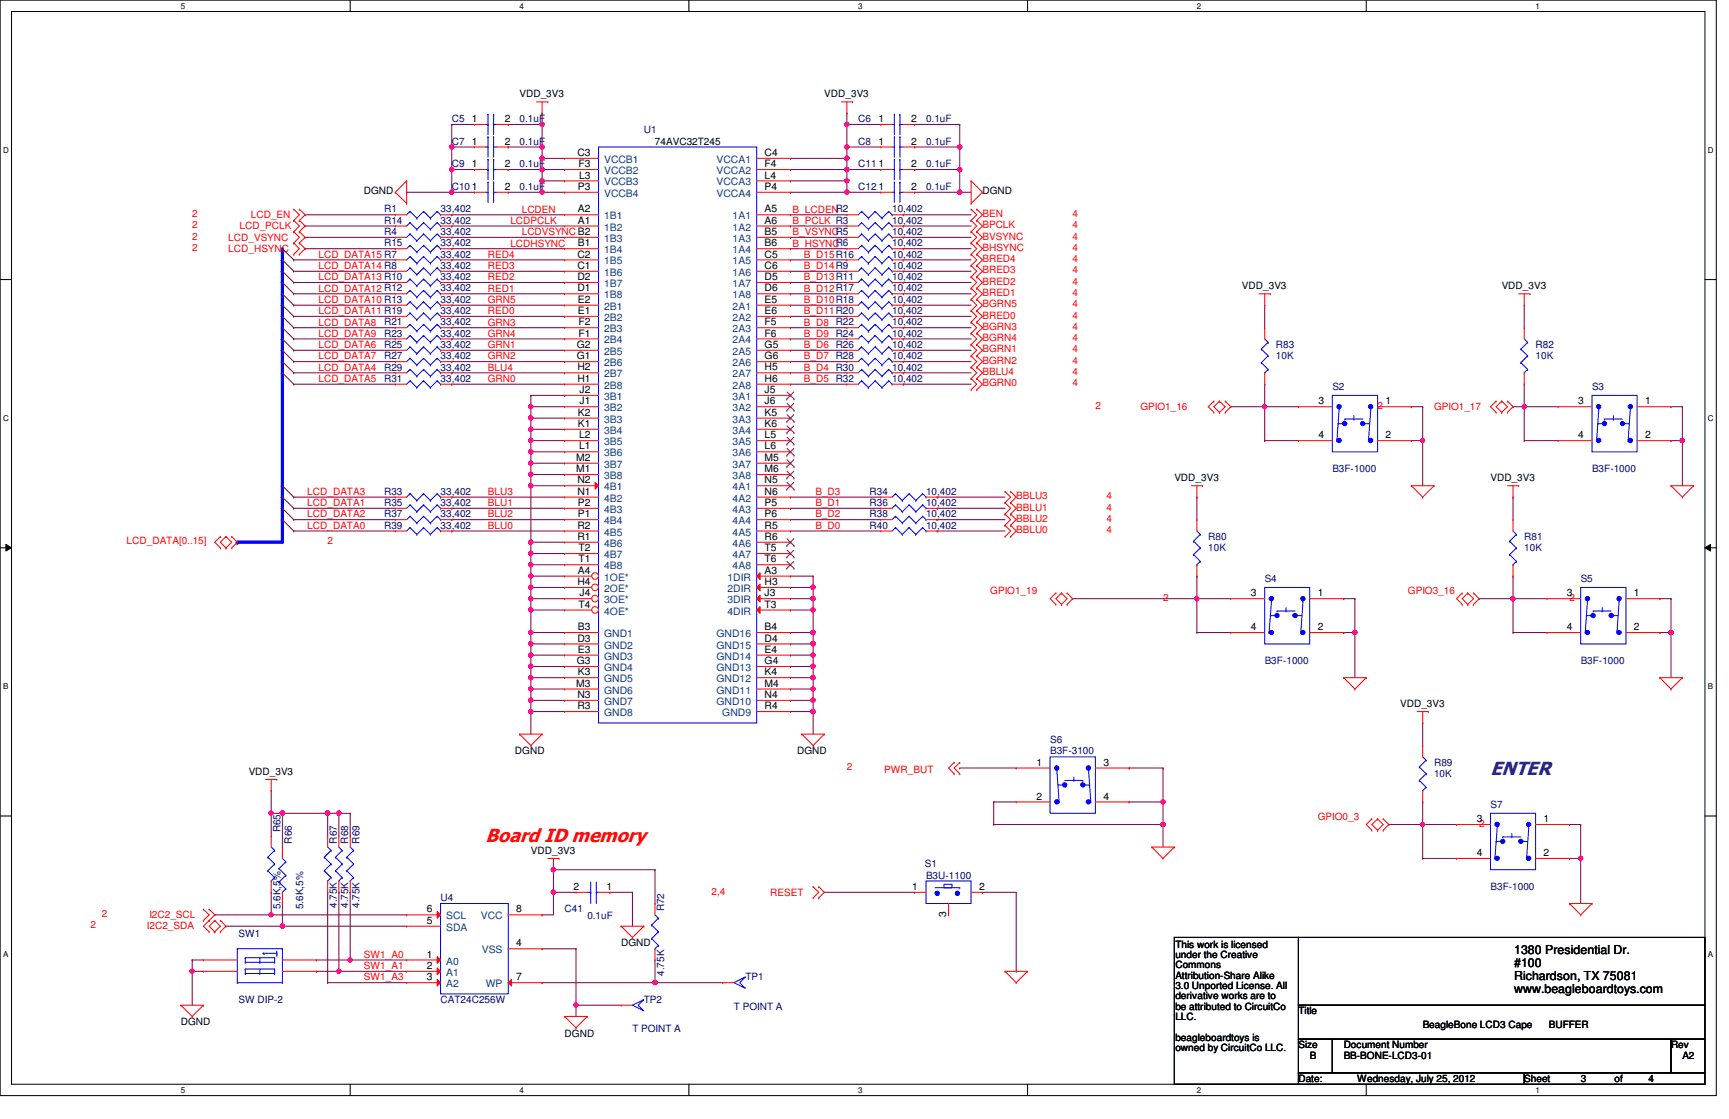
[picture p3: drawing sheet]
<svg xmlns="http://www.w3.org/2000/svg" width="432mm" height="279mm" viewBox="0 0 432 279" stroke-linecap="round" stroke-linejoin="round" font-family="sans-serif">
<defs><g id="words">
<text font-size="4.7" fill="#400080" x="372.2" y="193.5">ENTER</text>
<text font-size="4.7" fill="#f00" x="121.3" y="210.4">Board ID memory</text>
<g font-size="3.1">
<text x="378.1" y="238.3">1380 Presidential Dr.</text>
<text x="378.1" y="241.5">#100</text>
<text x="378.1" y="244.6">Richardson, TX 75081</text>
<text x="378.1" y="247.8">www.beagleboardtoys.com</text>
</g>
<g font-size="2.5">
<text x="129.8" y="24.3">VDD_3V3</text>
<text x="205.9" y="24.3">VDD_3V3</text>
<text x="117.9" y="30.5">1</text>
<text x="126.1" y="30.5">2</text>
<text x="219.4" y="30.5">1</text>
<text x="227.6" y="30.5">2</text>
<text x="117.9" y="36.1">1</text>
<text x="117.9" y="41.7">1</text>
<text x="126.1" y="36.1">2</text>
<text x="126.1" y="41.7">2</text>
<text x="144.2" y="38.9">C3</text>
<text x="144.5" y="41.7">F3</text>
<text x="163.6" y="36.2">74AVC32T245</text>
<text x="191" y="38.9">C4</text>
<text x="191" y="41.7">F4</text>
<text x="219.4" y="36.1">1</text>
<text x="219.4" y="41.7">1</text>
<text x="227.6" y="36.1">2</text>
<text x="227.6" y="41.7">2</text>
<text x="117.9" y="47.4">1</text>
<text x="126.1" y="47.4">2</text>
<text x="144.3" y="47.4">P3</text>
<text x="144.6" y="44.6">L3</text>
<text x="191" y="44.6">L4</text>
<text x="191" y="47.4">P4</text>
<text x="219.4" y="47.4">1</text>
<text x="227.6" y="47.4">2</text>
<text x="90.8" y="48.6">DGND</text>
<text x="144.3" y="53">A2</text>
<text x="191" y="53">A5</text>
<text x="245.4" y="48.6">DGND</text>
<text x="144.3" y="55.8">A1</text>
<text x="191" y="55.8">A6</text>
<text x="191" y="58.7">B5</text>
<text x="144.2" y="64.3">C2</text>
<text x="144.3" y="61.5">B1</text>
<text x="191" y="61.5">B6</text>
<text x="191" y="64.3">C5</text>
<text x="144.2" y="67.1">C1</text>
<text x="144.2" y="69.9">D2</text>
<text x="191" y="67.1">C6</text>
<text x="191" y="69.9">D5</text>
<text x="144.2" y="72.8">D1</text>
<text x="144.3" y="75.6">E2</text>
<text x="191" y="72.8">D6</text>
<text x="191" y="75.6">E5</text>
<text x="310.2" y="72.2">VDD_3V3</text>
<text x="375" y="72.2">VDD_3V3</text>
<text x="144.3" y="78.4">E1</text>
<text x="144.5" y="81.2">F2</text>
<text x="191" y="78.4">E6</text>
<text x="191" y="81.2">F5</text>
<text x="144" y="86.9">G2</text>
<text x="144" y="89.7">G1</text>
<text x="144.5" y="84">F1</text>
<text x="191" y="84">F6</text>
<text x="191" y="86.9">G5</text>
<text x="191" y="89.7">G6</text>
<text x="144.2" y="92.5">H2</text>
<text x="144.2" y="95.3">H1</text>
<text x="191" y="92.5">H5</text>
<text x="191" y="95.3">H6</text>
<text x="144.7" y="98.1">J2</text>
<text x="144.7" y="101">J1</text>
<text x="191" y="98.1">J5</text>
<text x="191" y="101">J6</text>
<text x="329.3" y="101">3</text>
<text x="346" y="101">1</text>
<text x="394.2" y="101">3</text>
<text x="410.8" y="101">1</text>
<text x="144.3" y="103.8">K2</text>
<text x="144.3" y="106.6">K1</text>
<text x="191" y="103.8">K5</text>
<text x="191" y="106.6">K6</text>
<text x="144.6" y="109.4">L2</text>
<text x="144.6" y="112.2">L1</text>
<text x="191" y="109.4">L5</text>
<text x="191" y="112.2">L6</text>
<text x="329.3" y="109.4">4</text>
<text x="346" y="109.4">2</text>
<text x="394.2" y="109.4">4</text>
<text x="410.8" y="109.4">2</text>
<text x="143.9" y="115.1">M2</text>
<text x="143.9" y="117.9">M1</text>
<text x="191" y="115.1">M5</text>
<text x="191" y="117.9">M6</text>
<text x="144.2" y="120.7">N2</text>
<text x="144.2" y="123.5">N1</text>
<text x="191" y="120.7">N5</text>
<text x="191" y="123.5">N6</text>
<text x="293.3" y="120.1">VDD_3V3</text>
<text x="372.2" y="120.1">VDD_3V3</text>
<text x="144.2" y="132">R2</text>
<text x="144.3" y="126.3">P2</text>
<text x="144.3" y="129.2">P1</text>
<text x="191" y="126.3">P5</text>
<text x="191" y="129.2">P6</text>
<text x="191" y="132">R5</text>
<text x="144.2" y="134.8">R1</text>
<text x="144.5" y="137.6">T2</text>
<text x="191" y="134.8">R6</text>
<text x="191" y="137.6">T5</text>
<text x="144.3" y="143.3">A4</text>
<text x="144.5" y="140.4">T1</text>
<text x="191" y="143.3">A3</text>
<text x="191" y="140.4">T6</text>
<text x="144.2" y="146.1">H4</text>
<text x="144.7" y="148.9">J4</text>
<text x="191" y="146.1">H3</text>
<text x="191" y="148.9">J3</text>
<text x="312.4" y="148.9">3</text>
<text x="329.1" y="148.9">1</text>
<text x="391.3" y="148.9">3</text>
<text x="408.1" y="148.9">1</text>
<text x="144.5" y="151.7">T4</text>
<text x="191" y="151.7">T3</text>
<text x="144.2" y="160.2">D3</text>
<text x="144.3" y="157.4">B3</text>
<text x="191" y="157.4">B4</text>
<text x="191" y="160.2">D4</text>
<text x="312.4" y="157.4">4</text>
<text x="329.1" y="157.4">2</text>
<text x="391.3" y="157.4">4</text>
<text x="408.1" y="157.4">2</text>
<text x="144" y="165.8">G3</text>
<text x="144.3" y="163">E3</text>
<text x="191" y="163">E4</text>
<text x="191" y="165.8">G4</text>
<text x="143.9" y="171.4">M3</text>
<text x="144.3" y="168.6">K3</text>
<text x="191" y="168.6">K4</text>
<text x="191" y="171.4">M4</text>
<text x="144.2" y="174.3">N3</text>
<text x="144.2" y="177.1">R3</text>
<text x="191" y="174.3">N4</text>
<text x="191" y="177.1">R4</text>
<text x="349.7" y="176.5">VDD_3V3</text>
<text x="128.6" y="188.4">DGND</text>
<text x="199.1" y="188.4">DGND</text>
<text x="258.8" y="191.2">1</text>
<text x="275.5" y="191.2">3</text>
<text x="62.1" y="193.5">VDD_3V3</text>
<text x="258.8" y="199.6">2</text>
<text x="275.5" y="199.6">4</text>
<text x="368.8" y="205.3">3</text>
<text x="385.5" y="205.3">1</text>
<text x="132.6" y="213.2">VDD_3V3</text>
<text x="368.8" y="213.7">4</text>
<text x="385.5" y="213.7">2</text>
<text x="106.6" y="227.8">6</text>
<text x="128.9" y="227.8">8</text>
<text x="143.3" y="222.2">2</text>
<text x="151.5" y="222.2">1</text>
<text x="227.8" y="222.2">1</text>
<text x="244.5" y="222.2">2</text>
<text x="106.6" y="230.7">5</text>
<text x="236.3" y="229" transform="rotate(-90 236.3 229)">3</text>
<text x="106.6" y="239.1">1</text>
<text x="128.9" y="236.3">4</text>
<text x="155.1" y="236.3">DGND</text>
<text x="293.5" y="236.6">This work is licensed</text>
<text x="293.5" y="239.2">under the Creative</text>
<text x="106.6" y="241.9">2</text>
<text x="106.6" y="244.8">3</text>
<text x="128.9" y="244.8">7</text>
<text x="293.5" y="241.8">Commons</text>
<text x="293.5" y="244.3">Attribution-Share Alike</text>
<text x="293.5" y="246.9">3.0 Unported License. All</text>
<text x="293.5" y="249.5">derivative works are to</text>
<text x="45.2" y="256">DGND</text>
<text x="293.5" y="252.1">be attributed to CircuitCo</text>
<text x="293.5" y="254.7">LLC.</text>
<text x="324.3" y="253.2">Title</text>
<text x="355.3" y="256.6">BeagleBone LCD3 Cape</text>
<text x="386.8" y="256.6">BUFFER</text>
<text x="141" y="258.9">DGND</text>
<text x="293.5" y="259.8">beagleboardtoys is</text>
<text x="293.5" y="262.4">owned by CircuitCo LLC.</text>
<text x="324.3" y="261.7">Size</text>
<text x="335.6" y="261.7">Document Number</text>
<text x="417.3" y="261.7">Rev</text>
<text x="327.1" y="264.5">B</text>
<text x="335.6" y="264.5">BB-BONE-LCD3-01</text>
<text x="420.2" y="264.5">A2</text>
<text x="324.3" y="270.1">Date:</text>
<text x="339" y="270.1">Wednesday, July 25, 2012</text>
<text x="380.7" y="270.1">Sheet</text>
<text x="394.8" y="270.1">3</text>
<text x="403.2" y="270.1">of</text>
<text x="411.7" y="270.1">4</text>
</g>
<g font-size="2.5" fill="#000080">
<text x="112.8" y="30.5">C5</text>
<text x="129.8" y="30.5">0.1uF</text>
<text x="160.8" y="33.3">U1</text>
<text x="214.3" y="30.5">C6</text>
<text x="231.3" y="30.5">0.1uF</text>
<text x="112.8" y="36.2">C7</text>
<text x="112.8" y="41.8">C9</text>
<text x="129.8" y="36.2">0.1uF</text>
<text x="129.8" y="41.8">0.1uF</text>
<text x="214.3" y="36.2">C8</text>
<text x="214.3" y="41.8">C11</text>
<text x="231.3" y="41.8">0.1uF</text>
<text x="231.3" y="36.2">0.1uF</text>
<text x="112.8" y="47.4">C10</text>
<text x="129.8" y="47.4">0.1uF</text>
<text x="214.3" y="47.4">C12</text>
<text x="231.3" y="47.4">0.1uF</text>
<text x="95.9" y="53">R1</text>
<text x="110" y="53">33,402</text>
<text x="222.8" y="53">10,402</text>
<text x="95.9" y="58.7">R4</text>
<text x="95.9" y="55.9">R14</text>
<text x="110" y="58.7">33,402</text>
<text x="110" y="55.9">33,402</text>
<text x="222.8" y="58.7">10,402</text>
<text x="222.8" y="55.9">10,402</text>
<text x="95.9" y="61.5">R15</text>
<text x="110" y="64.3">33,402</text>
<text x="110" y="61.5">33,402</text>
<text x="222.8" y="64.3">10,402</text>
<text x="222.8" y="61.5">10,402</text>
<text x="110" y="70">33,402</text>
<text x="110" y="67.1">33,402</text>
<text x="222.8" y="67.1">10,402</text>
<text x="222.8" y="70">10,402</text>
<text x="110" y="75.6">33,402</text>
<text x="110" y="72.8">33,402</text>
<text x="222.8" y="72.8">10,402</text>
<text x="222.8" y="75.6">10,402</text>
<text x="95.9" y="81.2">R21</text>
<text x="110" y="81.2">33,402</text>
<text x="110" y="78.4">33,402</text>
<text x="222.8" y="81.2">10,402</text>
<text x="222.8" y="78.4">10,402</text>
<text x="95.9" y="84.1">R23</text>
<text x="95.9" y="89.7">R27</text>
<text x="95.9" y="86.9">R25</text>
<text x="110" y="84.1">33,402</text>
<text x="110" y="89.7">33,402</text>
<text x="110" y="86.9">33,402</text>
<text x="222.8" y="89.7">10,402</text>
<text x="222.8" y="86.9">10,402</text>
<text x="222.8" y="84.1">10,402</text>
<text x="318.6" y="86.9">R83</text>
<text x="318.6" y="89.7">10K</text>
<text x="383.5" y="86.9">R82</text>
<text x="383.5" y="89.7">10K</text>
<text x="95.9" y="95.3">R31</text>
<text x="95.9" y="92.5">R29</text>
<text x="110" y="95.3">33,402</text>
<text x="110" y="92.5">33,402</text>
<text x="222.8" y="95.3">10,402</text>
<text x="222.8" y="92.5">10,402</text>
<text x="332.7" y="97.3">S2</text>
<text x="397.6" y="97.3">S3</text>
<text x="332.7" y="117.9">B3F-1000</text>
<text x="397.6" y="117.9">B3F-1000</text>
<text x="95.9" y="123.5">R33</text>
<text x="110" y="123.5">33,402</text>
<text x="217.2" y="123.5">R34</text>
<text x="231.3" y="123.5">10,402</text>
<text x="95.9" y="132">R39</text>
<text x="95.9" y="126.4">R35</text>
<text x="95.9" y="129.2">R37</text>
<text x="110" y="132">33,402</text>
<text x="110" y="126.4">33,402</text>
<text x="110" y="129.2">33,402</text>
<text x="217.2" y="126.4">R36</text>
<text x="217.2" y="132">R40</text>
<text x="217.2" y="129.2">R38</text>
<text x="231.3" y="126.4">10,402</text>
<text x="231.3" y="132">10,402</text>
<text x="231.3" y="129.2">10,402</text>
<text x="301.8" y="134.8">R80</text>
<text x="301.8" y="137.6">10K</text>
<text x="380.7" y="134.8">R81</text>
<text x="380.7" y="137.6">10K</text>
<text x="315.8" y="145.2">S4</text>
<text x="394.8" y="145.2">S5</text>
<text x="315.8" y="165.8">B3F-1000</text>
<text x="394.8" y="165.8">B3F-1000</text>
<text x="262.3" y="185.5">S6</text>
<text x="262.3" y="188.4">B3F-3100</text>
<text x="358.1" y="191.2">R89</text>
<text x="358.1" y="194">10K</text>
<text x="372.2" y="201.6">S7</text>
<text x="70.1" y="207.9" transform="rotate(-90 70.1 207.9)">R65</text>
<text x="72.9" y="210.7" transform="rotate(-90 72.9 210.7)">R66</text>
<text x="84.2" y="210.7" transform="rotate(-90 84.2 210.7)">R67</text>
<text x="87" y="210.7" transform="rotate(-90 87 210.7)">R68</text>
<text x="89.8" y="210.7" transform="rotate(-90 89.8 210.7)">R69</text>
<text x="231" y="216.6">S1</text>
<text x="231.3" y="219.4">B3U-1100</text>
<text x="70.1" y="227" transform="rotate(-90 70.1 227)">5.6K,5%</text>
<text x="75.7" y="227" transform="rotate(-90 75.7 227)">5.6K,5%</text>
<text x="84.2" y="226.7" transform="rotate(-90 84.2 226.7)">4.75K</text>
<text x="87" y="226.7" transform="rotate(-90 87 226.7)">4.75K</text>
<text x="89.8" y="226.7" transform="rotate(-90 89.8 226.7)">4.75K</text>
<text x="110" y="225">U4</text>
<text x="141" y="227.8">C41</text>
<text x="165.9" y="227.6" transform="rotate(-90 165.9 227.6)">R72</text>
<text x="372.2" y="222.2">B3F-1000</text>
<text x="146.7" y="229.5">0.1uF</text>
<text x="59.6" y="234.1">SW1</text>
<text x="165.9" y="243.7" transform="rotate(-90 165.9 243.7)">4.75K</text>
<text x="186.1" y="244.8">TP1</text>
<text x="59.6" y="250.4">SW DIP-2</text>
<text x="110" y="250.4">CAT24C256W</text>
<text x="160.8" y="250.4">TP2</text>
<text x="157.9" y="257.7">T POINT A</text>
<text x="183.3" y="252.1">T POINT A</text>
</g>
<g font-size="2.5" fill="#004080">
<text x="150.9" y="40.7">VCCB1</text>
<text x="178.9" y="40.7">VCCA1</text>
<text x="150.9" y="43.5">VCCB2</text>
<text x="150.9" y="46.3">VCCB3</text>
<text x="178.9" y="43.5">VCCA2</text>
<text x="178.9" y="46.3">VCCA3</text>
<text x="150.9" y="49.1">VCCB4</text>
<text x="178.9" y="49.1">VCCA4</text>
<text x="150.9" y="54.8">1B1</text>
<text x="150.9" y="57.6">1B2</text>
<text x="183" y="54.8">1A1</text>
<text x="183" y="57.6">1A2</text>
<text x="150.9" y="60.4">1B3</text>
<text x="150.9" y="63.2">1B4</text>
<text x="183" y="60.4">1A3</text>
<text x="183" y="63.2">1A4</text>
<text x="150.9" y="66">1B5</text>
<text x="150.9" y="68.9">1B6</text>
<text x="150.9" y="71.7">1B7</text>
<text x="183" y="66">1A5</text>
<text x="183" y="68.9">1A6</text>
<text x="183" y="71.7">1A7</text>
<text x="150.9" y="74.5">1B8</text>
<text x="150.9" y="77.3">2B1</text>
<text x="183" y="74.5">1A8</text>
<text x="183" y="77.3">2A1</text>
<text x="150.9" y="80.1">2B2</text>
<text x="150.9" y="83">2B3</text>
<text x="183" y="80.1">2A2</text>
<text x="183" y="83">2A3</text>
<text x="150.9" y="85.8">2B4</text>
<text x="150.9" y="88.6">2B5</text>
<text x="183" y="85.8">2A4</text>
<text x="183" y="88.6">2A5</text>
<text x="150.9" y="91.4">2B6</text>
<text x="150.9" y="94.2">2B7</text>
<text x="183" y="91.4">2A6</text>
<text x="183" y="94.2">2A7</text>
<text x="150.9" y="97.1">2B8</text>
<text x="150.9" y="99.9">3B1</text>
<text x="183" y="97.1">2A8</text>
<text x="183" y="99.9">3A1</text>
<text x="150.9" y="102.7">3B2</text>
<text x="150.9" y="105.5">3B3</text>
<text x="183" y="102.7">3A2</text>
<text x="183" y="105.5">3A3</text>
<text x="150.9" y="108.3">3B4</text>
<text x="150.9" y="111.2">3B5</text>
<text x="150.9" y="114">3B6</text>
<text x="183" y="108.3">3A4</text>
<text x="183" y="111.2">3A5</text>
<text x="183" y="114">3A6</text>
<text x="150.9" y="116.8">3B7</text>
<text x="150.9" y="119.6">3B8</text>
<text x="183" y="116.8">3A7</text>
<text x="183" y="119.6">3A8</text>
<text x="150.9" y="122.4">4B1</text>
<text x="150.9" y="125.3">4B2</text>
<text x="183" y="122.4">4A1</text>
<text x="183" y="125.3">4A2</text>
<text x="150.9" y="128.1">4B3</text>
<text x="150.9" y="130.9">4B4</text>
<text x="183" y="128.1">4A3</text>
<text x="183" y="130.9">4A4</text>
<text x="150.9" y="133.7">4B5</text>
<text x="150.9" y="136.5">4B6</text>
<text x="183" y="133.7">4A5</text>
<text x="183" y="136.5">4A6</text>
<text x="150.9" y="139.4">4B7</text>
<text x="150.9" y="142.2">4B8</text>
<text x="183" y="139.4">4A7</text>
<text x="183" y="142.2">4A8</text>
<text x="150.9" y="145">1OE*</text>
<text x="150.9" y="147.8">2OE*</text>
<text x="181.7" y="145">1DIR</text>
<text x="181.7" y="147.8">2DIR</text>
<text x="150.9" y="150.6">3OE*</text>
<text x="150.9" y="153.5">4OE*</text>
<text x="181.7" y="150.6">3DIR</text>
<text x="181.7" y="153.5">4DIR</text>
<text x="150.9" y="161.9">GND2</text>
<text x="150.9" y="159.1">GND1</text>
<text x="178.9" y="159.1">GND16</text>
<text x="178.9" y="161.9">GND15</text>
<text x="150.9" y="164.7">GND3</text>
<text x="150.9" y="167.6">GND4</text>
<text x="178.9" y="164.7">GND14</text>
<text x="178.9" y="167.6">GND13</text>
<text x="150.9" y="170.3">GND5</text>
<text x="150.9" y="173.2">GND6</text>
<text x="178.9" y="170.3">GND12</text>
<text x="178.9" y="173.2">GND11</text>
<text x="150.9" y="176">GND7</text>
<text x="150.9" y="178.8">GND8</text>
<text x="178.9" y="176">GND10</text>
<text x="180.4" y="178.8">GND9</text>
<text x="111.4" y="229.6">SCL</text>
<text x="111.4" y="232.4">SDA</text>
<text x="120.1" y="229.6">VCC</text>
<text x="120.3" y="238">VSS</text>
<text x="111.4" y="240.8">A0</text>
<text x="111.4" y="243.7">A1</text>
<text x="111.4" y="246.5">A2</text>
<text x="121.3" y="246.5">WP</text>
</g>
<g font-size="2.5" fill="#f00">
<text x="130.3" y="53.1">LCDEN</text>
<text x="198" y="53.1">B_LCDENR2</text>
<text x="48" y="54.2">2</text>
<text x="48" y="57">2</text>
<text x="48" y="59.8">2</text>
<text x="59.8" y="57.3">LCD_PCLK</text>
<text x="62.7" y="54.5">LCD_EN</text>
<text x="127.5" y="55.9">LCDPCLK</text>
<text x="130.3" y="58.7">LCDVSYNC B2</text>
<text x="198" y="58.7">B_VSYNCR5</text>
<text x="198" y="55.9">B_PCLK R3</text>
<text x="245.4" y="59.8">BVSYNC</text>
<text x="245.4" y="57">BPCLK</text>
<text x="245.4" y="54.2">BEN</text>
<text x="267.9" y="59.8">4</text>
<text x="267.9" y="57">4</text>
<text x="267.9" y="54.2">4</text>
<text x="48" y="62.7">2</text>
<text x="57" y="60.1">LCD_VSYNC</text>
<text x="57" y="62.9">LCD_HSYNC</text>
<text x="79.5" y="64.3">LCD_DATA15 R7</text>
<text x="121.8" y="64.3">RED4</text>
<text x="127.5" y="61.6">LCDHSYNC</text>
<text x="198" y="61.6">B_HSYNCR6</text>
<text x="200.8" y="64.3">B_D15R16</text>
<text x="245.4" y="62.7">BHSYNC</text>
<text x="245.4" y="65.4">BRED4</text>
<text x="267.9" y="62.7">4</text>
<text x="267.9" y="65.4">4</text>
<text x="79.5" y="67.2">LCD_DATA14 R8</text>
<text x="79.5" y="70">LCD_DATA13 R10</text>
<text x="121.8" y="67.2">RED3</text>
<text x="121.8" y="70">RED2</text>
<text x="200.8" y="70">B_D13R11</text>
<text x="200.8" y="67.2">B_D14R9</text>
<text x="245.4" y="71.1">BRED2</text>
<text x="245.4" y="68.3">BRED3</text>
<text x="267.9" y="71.1">4</text>
<text x="267.9" y="68.3">4</text>
<text x="79.5" y="72.8">LCD_DATA12 R12</text>
<text x="79.5" y="75.6">LCD_DATA10 R13</text>
<text x="121.8" y="72.8">RED1</text>
<text x="121.8" y="75.6">GRN5</text>
<text x="200.8" y="72.8">B_D12R17</text>
<text x="200.8" y="75.6">B_D10R18</text>
<text x="245.4" y="73.9">BRED1</text>
<text x="245.4" y="76.8">BGRN5</text>
<text x="267.9" y="76.8">4</text>
<text x="267.9" y="73.9">4</text>
<text x="79.5" y="78.4">LCD_DATA11 R19</text>
<text x="79.5" y="81.3">LCD_DATA8</text>
<text x="121.8" y="78.4">RED0</text>
<text x="121.8" y="81.3">GRN3</text>
<text x="200.8" y="78.4">B_D11R20</text>
<text x="200.8" y="81.3">B_D8 R22</text>
<text x="245.4" y="79.5">BRED0</text>
<text x="245.4" y="82.4">BGRN3</text>
<text x="267.9" y="82.4">4</text>
<text x="267.9" y="79.5">4</text>
<text x="79.5" y="84.1">LCD_DATA9</text>
<text x="79.5" y="86.9">LCD_DATA6</text>
<text x="79.5" y="89.7">LCD_DATA7</text>
<text x="121.8" y="84.1">GRN4</text>
<text x="121.8" y="86.9">GRN1</text>
<text x="121.8" y="89.7">GRN2</text>
<text x="200.8" y="89.7">B_D7 R28</text>
<text x="200.8" y="84.1">B_D9 R24</text>
<text x="200.8" y="86.9">B_D6 R26</text>
<text x="245.4" y="88">BGRN1</text>
<text x="245.4" y="85.2">BGRN4</text>
<text x="267.9" y="88">4</text>
<text x="267.9" y="85.2">4</text>
<text x="79.5" y="92.5">LCD_DATA4</text>
<text x="79.5" y="95.4">LCD_DATA5</text>
<text x="121.8" y="92.5">BLU4</text>
<text x="121.8" y="95.4">GRN0</text>
<text x="200.8" y="95.4">B_D5 R32</text>
<text x="200.8" y="92.5">B_D4 R30</text>
<text x="245.4" y="93.6">BBLU4</text>
<text x="245.4" y="90.8">BGRN2</text>
<text x="267.9" y="90.8">4</text>
<text x="267.9" y="93.6">4</text>
<text x="245.4" y="96.5">BGRN0</text>
<text x="267.9" y="96.5">4</text>
<text x="273.6" y="102.1">2</text>
<text x="284.8" y="102.4">GPIO1_16</text>
<text x="344" y="102.1">2</text>
<text x="358.1" y="102.4">GPIO1_17</text>
<text x="76.8" y="123.6">LCD_DATA3</text>
<text x="121.8" y="123.6">BLU3</text>
<text x="203.6" y="123.6">B_D3</text>
<text x="253.8" y="124.7">BBLU3</text>
<text x="276.4" y="124.7">4</text>
<text x="76.8" y="129.2">LCD_DATA2</text>
<text x="76.8" y="126.4">LCD_DATA1</text>
<text x="121.8" y="126.4">BLU1</text>
<text x="121.8" y="129.2">BLU2</text>
<text x="203.6" y="126.4">B_D1</text>
<text x="203.6" y="129.2">B_D2</text>
<text x="253.8" y="127.5">BBLU1</text>
<text x="253.8" y="130.3">BBLU2</text>
<text x="276.4" y="127.5">4</text>
<text x="276.4" y="130.3">4</text>
<text x="31.6" y="135.9">LCD_DATA[0..15]</text>
<text x="76.8" y="132">LCD_DATA0</text>
<text x="81.8" y="135.9">2</text>
<text x="121.8" y="132">BLU0</text>
<text x="203.6" y="132">B_D0</text>
<text x="253.8" y="133.1">BBLU0</text>
<text x="276.4" y="133.1">4</text>
<text x="247.3" y="148.3">GPIO1_19</text>
<text x="351.6" y="148.3">GPIO3_16</text>
<text x="290.4" y="150">2</text>
<text x="392" y="150">2</text>
<text x="211.5" y="192.3">2</text>
<text x="220.8" y="192.9">PWR_BUT</text>
<text x="329.1" y="204.7">GPIO0_3</text>
<text x="369.4" y="206.4">2</text>
<text x="177.7" y="223.4">2,4</text>
<text x="192.4" y="223.6">RESET</text>
<text x="22.6" y="231.8">2</text>
<text x="25.4" y="229">2</text>
<text x="36.7" y="232.1">I2C2_SDA</text>
<text x="37.3" y="229.3">I2C2_SCL</text>
<text x="90.8" y="239.1">SW1_A0</text>
<text x="90.8" y="242">SW1_A1</text>
<text x="90.8" y="244.8">SW1_A3</text>
</g>
<g font-size="2">
<text x="45.2" y="2.2">5</text>
<text x="129.8" y="2.2">4</text>
<text x="214.3" y="2.2">3</text>
<text x="298.9" y="2.2">2</text>
<text x="383.5" y="2.2">1</text>
<text x=".8" y="38.1">D</text>
<text x="426.5" y="38.1">D</text>
<text x=".8" y="105.1">C</text>
<text x="426.5" y="105.1">C</text>
<text x=".8" y="172">B</text>
<text x="426.5" y="172">B</text>
<text x=".8" y="239">A</text>
<text x="426.5" y="239">A</text>
<text x="45.2" y="272.9">5</text>
<text x="129.8" y="272.9">4</text>
<text x="214.3" y="272.9">3</text>
<text x="298.9" y="272.9">2</text>
<text x="383.5" y="272.9">1</text>
</g>
</g></defs>
<path d="M0 0h428.6v273.6h-428.6zM2.9 2.9h422.9v267.8h-422.9z" fill="none" stroke="#000" stroke-width=".25"/>
<g fill="#fff">
<path d="M45.2 .4h1.1v2.2h-1.1z"/>
<path d="M45.2 271.1h1.1v2.2h-1.1z"/>
</g>
<path d="M87.5 0v2.9M87.5 270.7v2.9" fill="none" stroke="#000" stroke-width=".25"/>
<g fill="#fff">
<path d="M129.8 .4h1.1v2.2h-1.1z"/>
<path d="M129.8 271.1h1.1v2.2h-1.1z"/>
</g>
<path d="M172 0v2.9M172 270.7v2.9" fill="none" stroke="#000" stroke-width=".25"/>
<g fill="#fff">
<path d="M214.3 .4h1.1v2.2h-1.1z"/>
<path d="M214.3 271.1h1.1v2.2h-1.1z"/>
</g>
<path d="M256.6 0v2.9M256.6 270.7v2.9" fill="none" stroke="#000" stroke-width=".25"/>
<g fill="#fff">
<path d="M298.9 .4h1.1v2.2h-1.1z"/>
<path d="M298.9 271.1h1.1v2.2h-1.1z"/>
</g>
<path d="M341.2 0v2.9M341.2 270.7v2.9" fill="none" stroke="#000" stroke-width=".25"/>
<g fill="#fff">
<path d="M383.5 .4h1.1v2.2h-1.1z"/>
<path d="M383.5 271.1h1.1v2.2h-1.1z"/>
<path d="M.8 36.3h1.4v2.3h-1.4z"/>
<path d="M426.5 36.3h1.4v2.3h-1.4z"/>
<path d="M.8 103.3h1.4v2.2h-1.4z"/>
<path d="M426.5 103.3h1.4v2.2h-1.4z"/>
</g>
<path d="M0 69.8h2.9M425.8 69.8h2.8" fill="none" stroke="#000" stroke-width=".25"/>
<g fill="#fff">
<path d="M.8 170.2h1.3v2.3h-1.3z"/>
<path d="M426.5 170.2h1.3v2.3h-1.3z"/>
</g>
<path d="M0 136.8h2.9M1.5 135.9l1.4 .9-1.4 .8zM425.8 136.8l1.4-.9v1.7zM425.8 136.8h2.8" fill="none" stroke="#000" stroke-width=".25"/>
<path d="M1.5 135.9l1.4 .9-1.4 .8zM425.8 136.8l1.4-.9v1.7z" fill="#000"/>
<g fill="#fff">
<path d="M.8 237.2h1.3v2.2h-1.3z"/>
<path d="M426.5 237.2h1.3v2.2h-1.3z"/>
</g>
<path d="M0 203.8h2.9M425.8 203.8h2.8" fill="none" stroke="#000" stroke-width=".25"/>
<path d="M126.9 48h.1M126.9 48h8.5M132.6 141h.1M132.6 141h8.4" fill="none" stroke="#800040" stroke-width=".25"/>
<circle cx="132.5" cy="141" r=".56" fill="#f0f"/>
<circle cx="132.5" cy="141" r=".56" fill="none" stroke="#f0f" stroke-width=".25"/>
<path d="M112.8 48h.1M112.8 48h5.7" fill="none" stroke="#800040" stroke-width=".25"/>
<circle cx="112.8" cy="48" r=".56" fill="#f0f"/>
<circle cx="112.8" cy="48" r=".56" fill="none" stroke="#f0f" stroke-width=".25"/>
<path d="M132.6 152.3h.1M132.6 152.3v5.6" fill="none" stroke="#800040" stroke-width=".25"/>
<circle cx="132.5" cy="152.3" r=".56" fill="#f0f"/>
<circle cx="132.5" cy="152.3" r=".56" fill="none" stroke="#f0f" stroke-width=".25"/>
<path d="M132.6 121.3h.1M132.6 135.4h.1M132.6 121.3v14.1M132.6 135.4h8.4" fill="none" stroke="#800040" stroke-width=".25"/>
<circle cx="132.5" cy="135.4" r=".56" fill="#f0f"/>
<circle cx="132.5" cy="135.4" r=".56" fill="none" stroke="#f0f" stroke-width=".25"/>
<path d="M126.9 31.1h.1M126.9 31.1h8.5M135.4 31.1h.1M135.4 31.1v5.6M211.5 28.2h.1M211.5 28.2v2.9M132.6 141h.1M132.6 141v2.8" fill="none" stroke="#800040" stroke-width=".25"/>
<circle cx="135.4" cy="31" r=".55" fill="#f0f"/>
<circle cx="135.4" cy="31" r=".55" fill="none" stroke="#f0f" stroke-width=".25"/>
<path d="M112.8 31.1h.1M112.8 31.1h5.7M126.9 36.7h.1M126.9 36.7h8.5M126.9 42.3h.1M126.9 42.3h8.5M132.6 138.2h.1M132.6 135.4h.1M132.6 138.2h8.4M132.6 135.4v2.8M203.1 157.9h.1M203.1 157.9v2.9" fill="none" stroke="#800040" stroke-width=".25"/>
<circle cx="203" cy="160.7" r=".56" fill="#f0f"/>
<circle cx="203" cy="160.7" r=".56" fill="none" stroke="#f0f" stroke-width=".25"/>
<circle cx="203" cy="157.9" r=".55" fill="#f0f"/>
<circle cx="203" cy="157.9" r=".55" fill="none" stroke="#f0f" stroke-width=".25"/>
<path d="M112.8 36.7h.1M112.8 36.7v5.6M101.6 48h.1M101.6 48h11.2M135.4 48h.1M135.4 48h5.6M197.4 157.9h.1M197.4 157.9h5.7" fill="none" stroke="#800040" stroke-width=".25"/>
<circle cx="135.4" cy="48" r=".56" fill="#f0f"/>
<circle cx="135.4" cy="48" r=".56" fill="none" stroke="#f0f" stroke-width=".25"/>
<path d="M135.4 45.2h.1M135.4 45.2v2.8M197.4 177.7h.1M197.4 177.7h5.7M203.1 177.7h.1M203.1 177.7v5.6" fill="none" stroke="#800040" stroke-width=".25"/>
<circle cx="203" cy="177.7" r=".56" fill="#f0f"/>
<circle cx="203" cy="177.7" r=".56" fill="none" stroke="#f0f" stroke-width=".25"/>
<path d="M112.8 42.3h.1M112.8 42.3v5.7M112.8 42.3h5.7" fill="none" stroke="#800040" stroke-width=".25"/>
<circle cx="112.8" cy="42.3" r=".56" fill="#f0f"/>
<circle cx="112.8" cy="42.3" r=".56" fill="none" stroke="#f0f" stroke-width=".25"/>
<path d="M135.4 42.3h.1M135.4 42.3v2.9" fill="none" stroke="#800040" stroke-width=".25"/>
<circle cx="135.4" cy="42.3" r=".56" fill="#f0f"/>
<circle cx="135.4" cy="42.3" r=".56" fill="none" stroke="#f0f" stroke-width=".25"/>
<path d="M135.4 45.2h.1M135.4 45.2h5.6" fill="none" stroke="#800040" stroke-width=".25"/>
<circle cx="135.4" cy="45.1" r=".55" fill="#f0f"/>
<circle cx="135.4" cy="45.1" r=".55" fill="none" stroke="#f0f" stroke-width=".25"/>
<path d="M112.8 36.7h.1M112.8 36.7h5.7M197.4 174.9h.1M197.4 174.9h5.7" fill="none" stroke="#800040" stroke-width=".25"/>
<circle cx="112.8" cy="36.7" r=".56" fill="#f0f"/>
<circle cx="112.8" cy="36.7" r=".56" fill="none" stroke="#f0f" stroke-width=".25"/>
<path d="M135.4 39.5h.1M135.4 39.5v2.8M228.4 31.1h.1M228.4 31.1h11.3M135.4 42.3h.1M135.4 42.3h5.6M228.4 48h.1M239.7 42.3h.1M239.7 42.3v5.7h-11.3" fill="none" stroke="#800040" stroke-width=".25"/>
<circle cx="135.4" cy="39.5" r=".56" fill="#f0f"/>
<circle cx="135.4" cy="39.5" r=".56" fill="none" stroke="#f0f" stroke-width=".25"/>
<path d="M197.4 172h.1M197.4 172h5.7M203.1 172h.1M203.1 172v2.9" fill="none" stroke="#800040" stroke-width=".25"/>
<circle cx="203" cy="172" r=".55" fill="#f0f"/>
<circle cx="203" cy="172" r=".55" fill="none" stroke="#f0f" stroke-width=".25"/>
<path d="M132.6 143.8h.1M132.6 143.8h8.4" fill="none" stroke="#800040" stroke-width=".25"/>
<circle cx="132.6" cy="143.8" r=".55" fill="#f0f"/>
<circle cx="132.6" cy="143.8" r=".55" fill="none" stroke="#f0f" stroke-width=".25"/>
<path d="M228.4 42.3h.1M228.4 42.3h11.3M132.6 143.8h.1M132.6 143.8v2.9" fill="none" stroke="#800040" stroke-width=".25"/>
<circle cx="239.7" cy="42.3" r=".56" fill="#f0f"/>
<circle cx="239.7" cy="42.3" r=".56" fill="none" stroke="#f0f" stroke-width=".25"/>
<path d="M211.5 48h.1M211.5 48h8.5" fill="none" stroke="#800040" stroke-width=".25"/>
<circle cx="211.5" cy="48" r=".56" fill="#f0f"/>
<circle cx="211.5" cy="48" r=".56" fill="none" stroke="#f0f" stroke-width=".25"/>
<path d="M197.4 169.2h.1M197.4 169.2h5.7M203.1 169.2h.1M203.1 169.2v2.8" fill="none" stroke="#800040" stroke-width=".25"/>
<circle cx="203" cy="169.2" r=".56" fill="#f0f"/>
<circle cx="203" cy="169.2" r=".56" fill="none" stroke="#f0f" stroke-width=".25"/>
<path d="M239.7 48h.1M239.7 48h2.8" fill="none" stroke="#800040" stroke-width=".25"/>
<circle cx="239.7" cy="48" r=".56" fill="#f0f"/>
<circle cx="239.7" cy="48" r=".56" fill="none" stroke="#f0f" stroke-width=".25"/>
<path d="M211.5 42.3h.1M211.5 42.3h8.5" fill="none" stroke="#800040" stroke-width=".25"/>
<circle cx="211.5" cy="42.3" r=".56" fill="#f0f"/>
<circle cx="211.5" cy="42.3" r=".56" fill="none" stroke="#f0f" stroke-width=".25"/>
<path d="M132.6 146.7h.1M132.6 146.7v2.8" fill="none" stroke="#800040" stroke-width=".25"/>
<circle cx="132.5" cy="146.6" r=".56" fill="#f0f"/>
<circle cx="132.5" cy="146.6" r=".56" fill="none" stroke="#f0f" stroke-width=".25"/>
<path d="M228.4 36.7h.1M228.4 36.7h11.3M132.6 146.7h.1M132.6 146.7h8.4" fill="none" stroke="#800040" stroke-width=".25"/>
<circle cx="239.7" cy="36.7" r=".56" fill="#f0f"/>
<circle cx="239.7" cy="36.7" r=".56" fill="none" stroke="#f0f" stroke-width=".25"/>
<path d="M197.4 166.4h.1M197.4 166.4h5.7M203.1 166.4h.1M203.1 166.4v2.8" fill="none" stroke="#800040" stroke-width=".25"/>
<circle cx="203" cy="166.4" r=".56" fill="#f0f"/>
<circle cx="203" cy="166.4" r=".56" fill="none" stroke="#f0f" stroke-width=".25"/>
<path d="M211.5 42.3h.1M211.5 42.3v2.9M132.6 149.5h.1M132.6 149.5h8.4M197.4 163.6h.1M197.4 163.6h5.7M203.1 163.6h.1M203.1 163.6v2.8" fill="none" stroke="#800040" stroke-width=".25"/>
<circle cx="203" cy="163.6" r=".56" fill="#f0f"/>
<circle cx="203" cy="163.6" r=".56" fill="none" stroke="#f0f" stroke-width=".25"/>
<path d="M211.5 31.1h.1M211.5 31.1v5.6" fill="none" stroke="#800040" stroke-width=".25"/>
<circle cx="211.5" cy="31" r=".55" fill="#f0f"/>
<circle cx="211.5" cy="31" r=".55" fill="none" stroke="#f0f" stroke-width=".25"/>
<path d="M211.5 36.7h.1M211.5 36.7h8.5M132.6 152.3h.1M132.6 152.3h8.4M197.4 160.8h.1M197.4 160.8h5.7M203.1 160.8h.1M203.1 160.8v2.8" fill="none" stroke="#800040" stroke-width=".25"/>
<circle cx="203" cy="160.7" r=".56" fill="#f0f"/>
<circle cx="203" cy="160.7" r=".56" fill="none" stroke="#f0f" stroke-width=".25"/>
<path d="M211.5 31.1h.1M211.5 31.1h8.5M197.4 42.3h.1M197.4 42.3h14.1M197.4 143.8h.1M197.4 143.8h5.7M203.1 143.8h.1M203.1 143.8v2.9M132.6 177.7h.1M132.6 177.7v5.6" fill="none" stroke="#800040" stroke-width=".25"/>
<circle cx="132.5" cy="177.7" r=".56" fill="#f0f"/>
<circle cx="132.5" cy="177.7" r=".56" fill="none" stroke="#f0f" stroke-width=".25"/>
<path d="M132.6 157.9h.1M132.6 157.9h8.4" fill="none" stroke="#800040" stroke-width=".25"/>
<circle cx="132.6" cy="157.9" r=".55" fill="#f0f"/>
<circle cx="132.6" cy="157.9" r=".55" fill="none" stroke="#f0f" stroke-width=".25"/>
<path d="M211.5 39.5h.1M211.5 39.5v2.8M197.4 45.2h.1M197.4 45.2h14.1M211.5 45.2h.1M211.5 45.2v2.8" fill="none" stroke="#800040" stroke-width=".25"/>
<circle cx="211.5" cy="45.1" r=".55" fill="#f0f"/>
<circle cx="211.5" cy="45.1" r=".55" fill="none" stroke="#f0f" stroke-width=".25"/>
<path d="M197.4 48h.1M197.4 48h14.1M197.4 152.3h.1M197.4 152.3h5.7" fill="none" stroke="#800040" stroke-width=".25"/>
<circle cx="203" cy="152.3" r=".56" fill="#f0f"/>
<circle cx="203" cy="152.3" r=".56" fill="none" stroke="#f0f" stroke-width=".25"/>
<path d="M197.4 39.5h.1M197.4 39.5h14.1" fill="none" stroke="#800040" stroke-width=".25"/>
<circle cx="211.5" cy="39.5" r=".56" fill="#f0f"/>
<circle cx="211.5" cy="39.5" r=".56" fill="none" stroke="#f0f" stroke-width=".25"/>
<path d="M132.6 177.7h.1M132.6 174.9h.1M132.6 177.7h8.4M132.6 174.9v2.8" fill="none" stroke="#800040" stroke-width=".25"/>
<circle cx="132.5" cy="174.8" r=".56" fill="#f0f"/>
<circle cx="132.5" cy="174.8" r=".56" fill="none" stroke="#f0f" stroke-width=".25"/>
<path d="M197.4 149.5h.1M197.4 149.5h5.7" fill="none" stroke="#800040" stroke-width=".25"/>
<circle cx="203" cy="149.5" r=".56" fill="#f0f"/>
<circle cx="203" cy="149.5" r=".56" fill="none" stroke="#f0f" stroke-width=".25"/>
<path d="M135.4 39.5h.1M135.4 39.5h5.6M132.6 174.9h.1M132.6 172h.1M132.6 174.9h8.4M132.6 172v2.9" fill="none" stroke="#800040" stroke-width=".25"/>
<circle cx="132.6" cy="172" r=".55" fill="#f0f"/>
<circle cx="132.6" cy="172" r=".55" fill="none" stroke="#f0f" stroke-width=".25"/>
<path d="M135.4 36.7h.1M135.4 36.7v2.8" fill="none" stroke="#800040" stroke-width=".25"/>
<circle cx="135.4" cy="36.7" r=".56" fill="#f0f"/>
<circle cx="135.4" cy="36.7" r=".56" fill="none" stroke="#f0f" stroke-width=".25"/>
<path d="M197.4 146.7h.1M197.4 146.7h5.7M203.1 152.3h.1M203.1 152.3v5.6M132.6 169.2h.1M132.6 169.2v2.8" fill="none" stroke="#800040" stroke-width=".25"/>
<circle cx="132.5" cy="169.2" r=".56" fill="#f0f"/>
<circle cx="132.5" cy="169.2" r=".56" fill="none" stroke="#f0f" stroke-width=".25"/>
<path d="M132.6 172h.1M132.6 169.2h.1M132.6 166.4h.1M132.6 172h8.4M132.6 169.2h8.4M132.6 166.4v2.8" fill="none" stroke="#800040" stroke-width=".25"/>
<circle cx="132.5" cy="166.4" r=".56" fill="#f0f"/>
<circle cx="132.5" cy="166.4" r=".56" fill="none" stroke="#f0f" stroke-width=".25"/>
<path d="M132.6 166.4h.1M132.6 163.6h.1M132.6 166.4h8.4M132.6 163.6v2.8" fill="none" stroke="#800040" stroke-width=".25"/>
<circle cx="132.5" cy="163.6" r=".56" fill="#f0f"/>
<circle cx="132.5" cy="163.6" r=".56" fill="none" stroke="#f0f" stroke-width=".25"/>
<path d="M132.6 160.8h.1M132.6 160.8v2.8" fill="none" stroke="#800040" stroke-width=".25"/>
<circle cx="132.5" cy="160.7" r=".56" fill="#f0f"/>
<circle cx="132.5" cy="160.7" r=".56" fill="none" stroke="#f0f" stroke-width=".25"/>
<path d="M211.5 36.7h.1M211.5 36.7v2.8M132.6 121.3h.1M132.6 121.3h8.4M132.6 157.9h.1M132.6 157.9v2.9M132.6 163.6h.1M132.6 160.8h.1M132.6 163.6h8.4M132.6 160.8h8.4" fill="none" stroke="#800040" stroke-width=".25"/>
<circle cx="211.5" cy="36.7" r=".56" fill="#f0f"/>
<circle cx="211.5" cy="36.7" r=".56" fill="none" stroke="#f0f" stroke-width=".25"/>
<path d="M203.1 174.9h.1M203.1 174.9v2.8" fill="none" stroke="#800040" stroke-width=".25"/>
<circle cx="203" cy="174.8" r=".56" fill="#f0f"/>
<circle cx="203" cy="174.8" r=".56" fill="none" stroke="#f0f" stroke-width=".25"/>
<path d="M132.6 138.2h.1M132.6 138.2v2.8" fill="none" stroke="#800040" stroke-width=".25"/>
<circle cx="132.5" cy="138.2" r=".56" fill="#f0f"/>
<circle cx="132.5" cy="138.2" r=".56" fill="none" stroke="#f0f" stroke-width=".25"/>
<path d="M132.6 149.5h.1M132.6 149.5v2.8M203.1 149.5h.1M203.1 149.5v2.8" fill="none" stroke="#800040" stroke-width=".25"/>
<circle cx="132.5" cy="149.5" r=".56" fill="#f0f"/>
<circle cx="132.5" cy="149.5" r=".56" fill="none" stroke="#f0f" stroke-width=".25"/>
<path d="M203.1 146.7h.1M203.1 146.7v2.8" fill="none" stroke="#800040" stroke-width=".25"/>
<circle cx="203" cy="146.6" r=".56" fill="#f0f"/>
<circle cx="203" cy="146.6" r=".56" fill="none" stroke="#f0f" stroke-width=".25"/>
<g fill="none" stroke="#800040" stroke-width=".25">
<path d="M112.8 31.1h.1M112.8 31.1v5.6M135.4 28.2h.1M135.4 28.2v2.9M239.7 36.7h.1M239.7 31.1h.1M239.7 31.1v11.2M112.8 53.6h.1M112.8 56.4h.1M112.8 59.3h.1M112.8 53.6h28.2M112.8 56.4h28.2"/>
<path d="M112.8 59.3h28.2M73.4 64.9h.1M73.4 67.7h.1M73.4 70.5h.1M73.4 73.4h.1M73.4 76.2h.1M73.4 79h.1M73.4 64.9h25.3M73.4 67.7h25.3M73.4 70.5h25.3M73.4 73.4h25.3M73.4 76.2h25.3"/>
<path d="M73.4 79h25.3M112.8 62.1h.1M112.8 64.9h.1M112.8 67.7h.1M112.8 70.5h.1M112.8 73.4h.1M112.8 76.2h.1M112.8 79h.1M112.8 62.1h28.2M112.8 64.9h28.2M112.8 67.7h28.2M112.8 70.5h28.2"/>
<path d="M112.8 73.4h28.2M112.8 76.2h28.2M112.8 79h28.2M73.4 81.8h.1M73.4 84.6h.1M73.4 87.5h.1M73.4 90.3h.1M73.4 93.1h.1M73.4 95.9h.1M73.4 81.8h25.3M73.4 84.6h25.3M73.4 87.5h25.3"/>
<path d="M73.4 90.3h25.3M73.4 93.1h25.3M73.4 95.9h25.3M112.8 81.8h.1M112.8 84.6h.1M112.8 87.5h.1M112.8 90.3h.1M112.8 93.1h.1M112.8 95.9h.1M112.8 81.8h28.2M112.8 84.6h28.2M112.8 87.5h28.2"/>
<path d="M112.8 90.3h28.2M112.8 93.1h28.2M112.8 95.9h28.2"/>
</g>
<path d="M70.5 76.2v2.8" fill="none" stroke="#00f" stroke-width=".8"/>
<circle cx="70.5" cy="76.2" r=".4" fill="#00f"/>
<path d="M70.5 81.8v2.8" fill="none" stroke="#00f" stroke-width=".8"/>
<circle cx="70.5" cy="81.8" r=".4" fill="#00f"/>
<path d="M70.5 87.5v2.8" fill="none" stroke="#00f" stroke-width=".8"/>
<circle cx="70.5" cy="87.5" r=".4" fill="#00f"/>
<path d="M70.5 90.3v2.8" fill="none" stroke="#00f" stroke-width=".8"/>
<circle cx="70.5" cy="90.3" r=".4" fill="#00f"/>
<path d="M70.5 129.8v5.6" fill="none" stroke="#00f" stroke-width=".8"/>
<circle cx="70.5" cy="129.8" r=".4" fill="#00f"/>
<path d="M70.5 84.6v2.9" fill="none" stroke="#00f" stroke-width=".8"/>
<circle cx="70.5" cy="84.6" r=".4" fill="#00f"/>
<path d="M70.5 79v2.8" fill="none" stroke="#00f" stroke-width=".8"/>
<circle cx="70.5" cy="79" r=".4" fill="#00f"/>
<path d="M70.5 62.1v2.8" fill="none" stroke="#00f" stroke-width=".8"/>
<circle cx="70.5" cy="62.1" r=".4" fill="#00f"/>
<path d="M70.5 67.7v2.8" fill="none" stroke="#00f" stroke-width=".8"/>
<circle cx="70.5" cy="67.7" r=".4" fill="#00f"/>
<path d="M70.5 73.4v2.8" fill="none" stroke="#00f" stroke-width=".8"/>
<circle cx="70.5" cy="73.4" r=".4" fill="#00f"/>
<path d="M70.5 70.5v2.9" fill="none" stroke="#00f" stroke-width=".8"/>
<circle cx="70.5" cy="70.5" r=".4" fill="#00f"/>
<path d="M70.5 64.9v2.8" fill="none" stroke="#00f" stroke-width=".8"/>
<circle cx="70.5" cy="64.9" r=".4" fill="#00f"/>
<g fill="none" stroke="#800040" stroke-width=".25">
<path d="M112.8 124.1h.1M112.8 126.9h.1M112.8 129.8h.1M112.8 132.6h.1M112.8 124.1h28.2M112.8 126.9h28.2M112.8 129.8h28.2M112.8 132.6h28.2M197.4 132.6h.1M197.4 124.1h.1M197.4 126.9h.1M197.4 129.8h.1"/>
<path d="M197.4 124.1h22.6M197.4 126.9h22.6M197.4 129.8h22.6M197.4 132.6h22.6M234.1 132.6h.1M234.1 124.1h.1M234.1 126.9h.1M234.1 129.8h.1M234.1 124.1h16.9M234.1 126.9h16.9M234.1 129.8h16.9M234.1 132.6h16.9"/>
</g>
<path d="M59.3 135.4h11.2" fill="none" stroke="#00f" stroke-width=".8"/>
<circle cx="59.3" cy="135.4" r=".4" fill="#00f"/>
<path d="M132.6 118.5h.1M132.6 118.5v2.8" fill="none" stroke="#800040" stroke-width=".25"/>
<circle cx="132.5" cy="121.3" r=".56" fill="#f0f"/>
<circle cx="132.5" cy="121.3" r=".56" fill="none" stroke="#f0f" stroke-width=".25"/>
<path d="M132.6 98.7h8.4M141 98.7h.1M132.6 104.4h.1M132.6 101.6h.1M132.6 104.4h8.4M132.6 101.6v2.8" fill="none" stroke="#800040" stroke-width=".25"/>
<circle cx="132.6" cy="101.5" r=".55" fill="#f0f"/>
<circle cx="132.6" cy="101.5" r=".55" fill="none" stroke="#f0f" stroke-width=".25"/>
<path d="M132.6 107.2h.1M132.6 107.2v2.8h8.4M141 110h.1" fill="none" stroke="#800040" stroke-width=".25"/>
<circle cx="132.5" cy="107.2" r=".56" fill="#f0f"/>
<circle cx="132.5" cy="107.2" r=".56" fill="none" stroke="#f0f" stroke-width=".25"/>
<path d="M132.6 115.7h.1M132.6 115.7h8.4" fill="none" stroke="#800040" stroke-width=".25"/>
<circle cx="132.6" cy="115.6" r=".55" fill="#f0f"/>
<circle cx="132.6" cy="115.6" r=".55" fill="none" stroke="#f0f" stroke-width=".25"/>
<path d="M132.6 112.8h.1M132.6 112.8v2.9" fill="none" stroke="#800040" stroke-width=".25"/>
<circle cx="132.5" cy="112.8" r=".56" fill="#f0f"/>
<circle cx="132.5" cy="112.8" r=".56" fill="none" stroke="#f0f" stroke-width=".25"/>
<path d="M132.6 118.5h.1M132.6 118.5h8.4" fill="none" stroke="#800040" stroke-width=".25"/>
<circle cx="132.5" cy="118.4" r=".56" fill="#f0f"/>
<circle cx="132.5" cy="118.4" r=".56" fill="none" stroke="#f0f" stroke-width=".25"/>
<path d="M132.6 115.7h.1M132.6 112.8h.1M132.6 110h.1M132.6 110v2.8M132.6 115.7v2.8M132.6 112.8h8.4" fill="none" stroke="#800040" stroke-width=".25"/>
<circle cx="132.5" cy="110" r=".56" fill="#f0f"/>
<circle cx="132.5" cy="110" r=".56" fill="none" stroke="#f0f" stroke-width=".25"/>
<path d="M132.6 107.2h.1M132.6 104.4h.1M132.6 107.2h8.4M132.6 104.4v2.8" fill="none" stroke="#800040" stroke-width=".25"/>
<circle cx="132.5" cy="104.3" r=".56" fill="#f0f"/>
<circle cx="132.5" cy="104.3" r=".56" fill="none" stroke="#f0f" stroke-width=".25"/>
<g fill="none" stroke="#800040" stroke-width=".25">
<path d="M197.4 59.3h.1M197.4 56.4h.1M197.4 53.6h.1M197.4 59.3h14.1M197.4 56.4h14.1M197.4 53.6h14.1M225.6 59.3h.1M225.6 56.4h.1M225.6 53.6h.1M225.6 59.3h16.9M225.6 56.4h16.9M225.6 53.6h16.9"/>
<path d="M197.4 64.9h.1M197.4 62.1h.1M197.4 70.5h.1M197.4 67.7h.1M197.4 73.4h.1M197.4 76.2h.1M197.4 79h.1M197.4 73.4h14.1M197.4 76.2h14.1M197.4 79h14.1M197.4 62.1h14.1M197.4 64.9h14.1"/>
<path d="M197.4 70.5h14.1M197.4 67.7h14.1M225.6 73.4h.1M225.6 76.2h.1M225.6 79h.1M225.6 62.1h.1M225.6 64.9h.1M225.6 70.5h.1M225.6 67.7h.1M225.6 73.4h16.9M225.6 76.2h16.9M225.6 79h16.9"/>
<path d="M225.6 62.1h16.9M225.6 64.9h16.9M225.6 70.5h16.9M225.6 67.7h16.9M132.6 98.7h.1M132.6 98.7v2.9M197.4 95.9h.1M197.4 90.3h.1M197.4 93.1h.1M197.4 84.6h.1M197.4 87.5h.1M197.4 81.8h.1"/>
<path d="M197.4 93.1h14.1M197.4 95.9h14.1M197.4 81.8h14.1M197.4 90.3h14.1M197.4 87.5h14.1M197.4 84.6h14.1M225.6 93.1h.1M225.6 95.9h.1M225.6 81.8h.1M225.6 90.3h.1M225.6 87.5h.1M225.6 84.6h.1"/>
<path d="M225.6 93.1h16.9M225.6 95.9h16.9M225.6 81.8h16.9M225.6 90.3h16.9M225.6 87.5h16.9M225.6 84.6h16.9M132.6 101.6h.1M132.6 101.6h8.4M67.7 203.1h.1M67.7 203.1h2.8"/>
</g>
<circle cx="70.5" cy="203" r=".56" fill="#f0f"/>
<circle cx="70.5" cy="203" r=".56" fill="none" stroke="#f0f" stroke-width=".25"/>
<circle cx="67.7" cy="203" r=".56" fill="#f0f"/>
<circle cx="67.7" cy="203" r=".56" fill="none" stroke="#f0f" stroke-width=".25"/>
<path d="M67.7 203.1h.1M67.7 203.1v5.6M70.5 203.1h.1M70.5 203.1v8.4M70.5 203.1h11.3M84.6 203.1h.1M84.6 203.1v5.6M87.5 203.1h.1M87.5 203.1v5.6M56.4 231.3h.1M56.4 231.3h14.1" fill="none" stroke="#800040" stroke-width=".25"/>
<circle cx="81.8" cy="203" r=".56" fill="#f0f"/>
<circle cx="81.8" cy="203" r=".56" fill="none" stroke="#f0f" stroke-width=".25"/>
<circle cx="70.5" cy="203" r=".56" fill="#f0f"/>
<circle cx="70.5" cy="203" r=".56" fill="none" stroke="#f0f" stroke-width=".25"/>
<path d="M81.8 203.1h.1M81.8 203.1v5.6M84.6 203.1h.1M84.6 203.1h2.9" fill="none" stroke="#800040" stroke-width=".25"/>
<circle cx="84.6" cy="203" r=".56" fill="#f0f"/>
<circle cx="84.6" cy="203" r=".56" fill="none" stroke="#f0f" stroke-width=".25"/>
<path d="M79 239.7h.1M81.8 222.8h.1M81.8 222.8v22.6M84.6 222.8h.1M84.6 222.8v19.7M87.5 222.8h.1M87.5 222.8v16.9h-8.5" fill="none" stroke="#800040" stroke-width=".25"/>
<circle cx="84.6" cy="242.5" r=".55" fill="#f0f"/>
<circle cx="84.6" cy="242.5" r=".55" fill="none" stroke="#f0f" stroke-width=".25"/>
<path d="M48 239.7h.1M48 239.7v11.3M48 239.7h2.8M48 242.5h.1" fill="none" stroke="#800040" stroke-width=".25"/>
<circle cx="48" cy="242.5" r=".55" fill="#f0f"/>
<circle cx="48" cy="242.5" r=".55" fill="none" stroke="#f0f" stroke-width=".25"/>
<path d="M70.5 231.3h.1M70.5 231.3h31.1M48 242.5h.1M48 242.5h2.8" fill="none" stroke="#800040" stroke-width=".25"/>
<circle cx="70.5" cy="231.2" r=".56" fill="#f0f"/>
<circle cx="70.5" cy="231.2" r=".56" fill="none" stroke="#f0f" stroke-width=".25"/>
<path d="M81.8 203.1h.1M81.8 203.1h2.8M67.7 222.8h.1M67.7 222.8v5.6M70.5 225.6h.1M70.5 225.6v5.7" fill="none" stroke="#800040" stroke-width=".25"/>
<circle cx="81.8" cy="203" r=".56" fill="#f0f"/>
<circle cx="81.8" cy="203" r=".56" fill="none" stroke="#f0f" stroke-width=".25"/>
<path d="M67.7 197.4h.1M67.7 197.4v5.7M53.6 228.4h.1M53.6 228.4h48M67.7 228.4h.1M138.2 222.8h.1M138.2 222.8v5.6M79 242.5h.1M79 242.5h5.6" fill="none" stroke="#800040" stroke-width=".25"/>
<circle cx="67.7" cy="228.4" r=".55" fill="#f0f"/>
<circle cx="67.7" cy="228.4" r=".55" fill="none" stroke="#f0f" stroke-width=".25"/>
<path d="M87.5 239.7h.1M87.5 239.7h14.1M135.4 236.9h.1M135.4 236.9h8.4M84.6 242.5h.1M84.6 242.5h17" fill="none" stroke="#800040" stroke-width=".25"/>
<circle cx="87.4" cy="239.7" r=".55" fill="#f0f"/>
<circle cx="87.4" cy="239.7" r=".55" fill="none" stroke="#f0f" stroke-width=".25"/>
<path d="M338.4 157.9h.1M338.4 157.9v11.3M205.9 222.8h22.5M228.4 222.8h.1M245.4 222.8h.1M245.4 222.8h8.4v19.7M81.8 245.4h.1M81.8 245.4h19.8M253.8 242.5h.1" fill="none" stroke="#800040" stroke-width=".25"/>
<circle cx="338.4" cy="157.9" r=".55" fill="#f0f"/>
<circle cx="338.4" cy="157.9" r=".55" fill="none" stroke="#f0f" stroke-width=".25"/>
<path d="M335.6 157.9h.1M335.6 149.5h.1M335.6 157.9h2.8M335.6 149.5h2.8M417.3 157.9h.1M417.3 157.9v11.3" fill="none" stroke="#800040" stroke-width=".25"/>
<circle cx="417.3" cy="157.9" r=".55" fill="#f0f"/>
<circle cx="417.3" cy="157.9" r=".55" fill="none" stroke="#f0f" stroke-width=".25"/>
<path d="M355.3 110h.1M355.3 110v11.3M414.5 157.9h.1M414.5 149.5h.1M414.5 157.9h2.8M414.5 149.5h2.8" fill="none" stroke="#800040" stroke-width=".25"/>
<circle cx="355.3" cy="110" r=".55" fill="#f0f"/>
<circle cx="355.3" cy="110" r=".55" fill="none" stroke="#f0f" stroke-width=".25"/>
<path d="M352.5 110h.1M352.5 101.6h.1M352.5 110h2.8M352.5 101.6h2.8M420.2 110h.1M420.2 110v11.3" fill="none" stroke="#800040" stroke-width=".25"/>
<circle cx="420.1" cy="110" r=".56" fill="#f0f"/>
<circle cx="420.1" cy="110" r=".56" fill="none" stroke="#f0f" stroke-width=".25"/>
<path d="M417.3 110h.1M417.3 101.6h.1M417.3 110h2.9M417.3 101.6h2.9M267.9 149.5h.1M267.9 149.5h39.5M298.9 157.9h.1M298.9 149.5h.1M298.9 157.9h8.5M298.9 149.5v8.4" fill="none" stroke="#800040" stroke-width=".25"/>
<circle cx="298.9" cy="149.5" r=".55" fill="#f0f"/>
<circle cx="298.9" cy="149.5" r=".55" fill="none" stroke="#f0f" stroke-width=".25"/>
<path d="M307.4 101.6h.1M307.4 101.6h16.9M315.8 110h.1M315.8 101.6h.1M315.8 110h8.5M315.8 101.6v8.4" fill="none" stroke="#800040" stroke-width=".25"/>
<circle cx="315.8" cy="101.5" r=".55" fill="#f0f"/>
<circle cx="315.8" cy="101.5" r=".55" fill="none" stroke="#f0f" stroke-width=".25"/>
<path d="M377.9 101.6h.1M377.9 101.6h11.2M380.7 110h.1M380.7 101.6h.1M380.7 110h8.4M380.7 101.6v8.4" fill="none" stroke="#800040" stroke-width=".25"/>
<circle cx="380.7" cy="101.5" r=".55" fill="#f0f"/>
<circle cx="380.7" cy="101.5" r=".55" fill="none" stroke="#f0f" stroke-width=".25"/>
<path d="M369.4 149.5h.1M369.4 149.5h16.9M377.9 157.9h.1M377.9 149.5h.1M377.9 157.9h8.4M377.9 149.5v8.4" fill="none" stroke="#800040" stroke-width=".25"/>
<circle cx="377.8" cy="149.5" r=".56" fill="#f0f"/>
<circle cx="377.8" cy="149.5" r=".56" fill="none" stroke="#f0f" stroke-width=".25"/>
<g fill="none" stroke="#800040" stroke-width=".25">
<path d="M315.8 76.2h.1M315.8 76.2v5.6M380.7 76.2h.1M380.7 76.2v5.6M315.8 95.9h.1M315.8 95.9v5.7M380.7 95.9h.1M380.7 95.9v5.7M355.3 101.6h.1M355.3 101.6v8.4M420.2 101.6h.1M420.2 101.6v8.4"/>
<path d="M298.9 124.1h.1M298.9 124.1v5.7M377.9 124.1h.1M377.9 124.1v5.7M298.9 143.8h.1M298.9 143.8v5.7M338.4 149.5h.1M338.4 149.5v8.4M377.9 143.8h.1M377.9 143.8v5.7M417.3 149.5h.1M417.3 149.5v8.4"/>
<path d="M290.4 205.9h.1M290.4 205.9v5.6"/>
</g>
<circle cx="290.4" cy="205.9" r=".56" fill="#f0f"/>
<circle cx="290.4" cy="205.9" r=".56" fill="none" stroke="#f0f" stroke-width=".25"/>
<g fill="none" stroke="#800040" stroke-width=".25">
<path d="M239.7 191.8h.1M239.7 191.8h14.1M282 191.8h.1M282 191.8h8.4M290.4 191.8h.1M290.4 191.8v14.1h-42.2M248.2 200.2h.1M248.2 205.9h.1M248.2 200.2h5.6M248.2 200.2v5.7M282 200.2h.1M282 200.2h8.4"/>
<path d="M290.4 200.2h.1"/>
</g>
<circle cx="290.5" cy="200.2" r=".55" fill="#f0f"/>
<circle cx="290.5" cy="200.2" r=".55" fill="none" stroke="#f0f" stroke-width=".25"/>
<g fill="none" stroke="#800040" stroke-width=".25">
<path d="M76.2 53.6h.1M76.2 56.4h.1M76.2 59.3h.1M76.2 53.6h22.5M76.2 56.4h22.5M76.2 59.3h22.5M76.2 62.1h.1M76.2 62.1h22.5M73.4 132.6h.1M73.4 129.8h.1M73.4 126.9h.1M73.4 124.1h.1"/>
<path d="M73.4 132.6h25.3M73.4 129.8h25.3M73.4 126.9h25.3M73.4 124.1h25.3"/>
</g>
<path d="M70.5 93.1v28.2" fill="none" stroke="#00f" stroke-width=".8"/>
<circle cx="70.5" cy="93.1" r=".4" fill="#00f"/>
<path d="M70.5 121.3v2.8" fill="none" stroke="#00f" stroke-width=".8"/>
<circle cx="70.5" cy="121.3" r=".4" fill="#00f"/>
<path d="M70.5 124.1v2.8" fill="none" stroke="#00f" stroke-width=".8"/>
<circle cx="70.5" cy="124.1" r=".4" fill="#00f"/>
<path d="M70.5 126.9v2.9" fill="none" stroke="#00f" stroke-width=".8"/>
<circle cx="70.5" cy="126.9" r=".4" fill="#00f"/>
<path d="M143.8 251h.1M143.8 251v2.8" fill="none" stroke="#800040" stroke-width=".25"/>
<circle cx="143.8" cy="250.9" r=".55" fill="#f0f"/>
<circle cx="143.8" cy="250.9" r=".55" fill="none" stroke="#f0f" stroke-width=".25"/>
<path d="M135.4 228.4h.1M135.4 228.4h2.8M138.2 222.8h.1M138.2 222.8h5.6M152.3 222.8h.1M152.3 222.8h5.6M157.9 222.8h.1M157.9 222.8v8.5" fill="none" stroke="#800040" stroke-width=".25"/>
<circle cx="138.2" cy="222.8" r=".56" fill="#f0f"/>
<circle cx="138.2" cy="222.8" r=".56" fill="none" stroke="#f0f" stroke-width=".25"/>
<path d="M138.2 217.2h.1M138.2 217.2v5.6M138.2 217.2h25.4M163.6 217.2h.1M163.6 217.2v8.4" fill="none" stroke="#800040" stroke-width=".25"/>
<circle cx="138.2" cy="217.1" r=".56" fill="#f0f"/>
<circle cx="138.2" cy="217.1" r=".56" fill="none" stroke="#f0f" stroke-width=".25"/>
<path d="M163.6 239.7v5.7M163.6 245.4h.1" fill="none" stroke="#800040" stroke-width=".25"/>
<circle cx="163.6" cy="245.3" r=".56" fill="#f0f"/>
<circle cx="163.6" cy="245.3" r=".56" fill="none" stroke="#f0f" stroke-width=".25"/>
<path d="M394.8 214.3h.1M394.8 214.3v11.3M143.8 236.9h.1M143.8 236.9v14.1M135.4 245.4h.1M135.4 245.4h45.1M143.8 251h.1M143.8 251h11.3M163.6 245.4h.1" fill="none" stroke="#800040" stroke-width=".25"/>
<circle cx="394.8" cy="214.3" r=".55" fill="#f0f"/>
<circle cx="394.8" cy="214.3" r=".55" fill="none" stroke="#f0f" stroke-width=".25"/>
<path d="M346.8 205.9h.1M346.8 205.9h17M355.3 214.3h.1M355.3 205.9h.1M355.3 214.3h8.5M355.3 205.9v8.4M392 214.3h.1M392 205.9h.1M392 214.3h2.8M392 205.9h2.8" fill="none" stroke="#800040" stroke-width=".25"/>
<circle cx="355.3" cy="205.9" r=".55" fill="#f0f"/>
<circle cx="355.3" cy="205.9" r=".55" fill="none" stroke="#f0f" stroke-width=".25"/>
<g fill="none" stroke="#800040" stroke-width=".25">
<path d="M70.5 62.1h.1M70.5 64.9h.1M70.5 67.7h.1M70.5 70.5h.1M70.5 73.4h.1M70.5 76.2h.1M70.5 79h.1M70.5 62.1l2.9 2.8M70.5 64.9l2.9 2.8M70.5 67.7l2.9 2.8M70.5 70.5l2.9 2.9M70.5 73.4l2.9 2.8"/>
<path d="M70.5 76.2l2.9 2.8M70.5 79l2.9 2.8M70.5 81.8h.1M70.5 84.6h.1M70.5 87.5h.1M70.5 90.3h.1M70.5 93.1h.1M70.5 81.8l2.9 2.8M70.5 84.6l2.9 2.9M70.5 87.5l2.9 2.8M70.5 90.3l2.9 2.8M70.5 93.1l2.9 2.8"/>
<path d="M70.5 121.3h.1M70.5 124.1h.1M70.5 126.9h.1M70.5 129.8h.1M70.5 121.3l2.9 2.8M70.5 124.1l2.9 2.8M70.5 126.9l2.9 2.9M70.5 129.8l2.9 2.8M355.3 180.5h.1M355.3 180.5v5.6M355.3 200.2h.1M355.3 200.2v5.7"/>
<path d="M394.8 205.9h.1M394.8 205.9v8.4"/>
</g>
<g fill="none" stroke="#f00" stroke-width=".25">
<path d="M134 25.4h2.8M135.4 28.2h.1M135.4 25.4v2.8M136.8 25.4h.1M210.1 25.4h2.8M211.5 28.2h.1M211.5 25.4v2.8M212.9 25.4h.1M73.4 55h.1M73.4 52.2h.1M73.4 57.9h.1M73.4 52.2l1.4 1.4-1.4 1.4"/>
<path d="M73.4 55l1.4 1.4-1.4 1.5M73.4 57.9l1.4 1.4-1.4 1.4M74.8 52.2h.1M74.8 55h.1M74.8 57.9h.1M74.8 52.2l1.4 1.4-1.4 1.4M74.8 55l1.4 1.4-1.4 1.5M74.8 57.9l1.4 1.4-1.4 1.4M98.7 48h.1M98.7 48l2.9 2.8M101.6 50.8h.1M101.6 45.2h.1"/>
<path d="M101.6 45.2v5.6M101.6 45.2l-2.9 2.8M242.5 45.2h.1M242.5 50.8h.1M242.5 57.9h.1M242.5 55h.1M242.5 52.2h.1M242.5 45.2v5.6M242.5 45.2l2.9 2.8M242.5 57.9l1.4 1.4-1.4 1.4M242.5 55l1.4 1.4-1.4 1.5M242.5 52.2l1.4 1.4-1.4 1.4"/>
<path d="M243.9 57.9h.1M243.9 55h.1M243.9 52.2h.1M243.9 55l1.5 1.4-1.5 1.5M243.9 57.9l1.5 1.4-1.5 1.4M243.9 52.2l1.5 1.4-1.5 1.4M245.4 48h.1M245.4 48l-2.9 2.8M73.4 60.7h.1M73.4 63.5h.1M73.4 60.7l1.4 1.4-1.4 1.4M74.8 60.7h.1"/>
<path d="M74.8 63.5h.1M74.8 60.7l1.4 1.4-1.4 1.4M98.7 70.5h.1M98.7 70.5h2.9M110 70.5h2.8M112.8 70.5h.1M211.5 67.7h.1M211.5 67.7h2.8M222.8 67.7h2.8M225.6 67.7h.1M242.5 72h.1M242.5 74.8h.1"/>
<path d="M242.5 77.6h.1M242.5 60.7h.1M242.5 63.5h.1M242.5 66.3h.1M242.5 69.1h.1M242.5 72l1.4 1.4-1.4 1.4M242.5 74.8l1.4 1.4-1.4 1.4M242.5 77.6l1.4 1.4-1.4 1.4M242.5 60.7l1.4 1.4-1.4 1.4M242.5 63.5l1.4 1.4-1.4 1.4M242.5 69.1l1.4 1.4-1.4 1.5M242.5 66.3l1.4 1.4-1.4 1.4"/>
<path d="M243.9 74.8h.1M243.9 72h.1M243.9 77.6h.1M243.9 63.5h.1M243.9 60.7h.1M243.9 66.3h.1M243.9 69.1h.1M243.9 72l1.5 1.4-1.5 1.4M243.9 74.8l1.5 1.4-1.5 1.4M243.9 77.6l1.5 1.4-1.5 1.4M243.9 60.7l1.5 1.4-1.5 1.4M243.9 63.5l1.5 1.4-1.5 1.4"/>
<path d="M243.9 69.1l1.5 1.4-1.5 1.5M243.9 66.3l1.5 1.4-1.5 1.4M314.4 73.4h2.8M315.8 76.2h.1M315.8 73.4v2.8M317.2 73.4h.1M379.3 73.4h2.8M380.7 76.2h.1M380.7 73.4v2.8M382.1 73.4h.1M211.5 95.9h.1M211.5 95.9h2.8"/>
<path d="M222.8 95.9h2.8M225.6 95.9h.1M242.5 91.7h.1M242.5 94.5h.1M242.5 97.3h.1M242.5 80.4h.1M242.5 83.2h.1M242.5 88.9h.1M242.5 86.1h.1M242.5 91.7l1.4 1.4-1.4 1.4M242.5 94.5l1.4 1.4-1.4 1.4M242.5 80.4l1.4 1.4-1.4 1.4"/>
<path d="M242.5 88.9l1.4 1.4-1.4 1.4M242.5 86.1l1.4 1.4-1.4 1.4M242.5 83.2l1.4 1.4-1.4 1.5M243.9 94.5h.1M243.9 91.7h.1M243.9 97.3h.1M243.9 80.4h.1M243.9 83.2h.1M243.9 88.9h.1M243.9 86.1h.1M243.9 91.7l1.5 1.4-1.5 1.4M243.9 94.5l1.5 1.4-1.5 1.4"/>
<path d="M243.9 80.4l1.5 1.4-1.5 1.4M243.9 88.9l1.5 1.4-1.5 1.4M243.9 86.1l1.5 1.4-1.5 1.4M243.9 83.2l1.5 1.4-1.5 1.5M303.1 100.2h.1M303.1 103h.1M303.1 100.2l-1.3 1.4 1.3 1.4M304.5 103h.1M304.5 100.2h.1M304.5 100.2l-1.4 1.4 1.4 1.4M304.5 100.2l1.5 1.4-1.5 1.4M306 100.2h.1"/>
<path d="M306 103h.1M306 100.2l1.4 1.4-1.4 1.4M373.6 100.2h.1M373.6 103h.1M373.6 100.2l-1.4 1.4 1.4 1.4M375 103h.1M375 100.2h.1M375 100.2l-1.4 1.4 1.4 1.4M375 100.2l1.5 1.4-1.5 1.4M376.5 100.2h.1M376.5 103h.1M376.5 100.2l1.4 1.4-1.4 1.4"/>
<path d="M55 136.8h.1M55 134h.1M55 134l-1.4 1.4 1.4 1.4M56.4 134h.1M56.4 136.8h.1M56.4 134l1.5 1.4-1.5 1.4M56.4 134l-1.4 1.4 1.4 1.4M57.9 136.8h.1M57.9 134h.1M57.9 134l1.4 1.4-1.4 1.4M98.7 132.6h.1M98.7 132.6h2.9"/>
<path d="M110 132.6h2.8M112.8 132.6h.1M251 131.1h.1M251 134h.1M251 125.5h.1M251 128.4h.1M251 122.7h.1M251 131.1l1.4 1.5-1.4 1.4M251 125.5l1.4 1.4-1.4 1.5M251 128.4l1.4 1.4-1.4 1.3M251 122.7l1.4 1.4-1.4 1.4M252.4 134h.1"/>
<path d="M252.4 131.1h.1M252.4 128.4h.1M252.4 125.5h.1M252.4 122.7h.1M252.4 131.1l1.4 1.5-1.4 1.4M252.4 125.5l1.4 1.4-1.4 1.5M252.4 128.4l1.4 1.4-1.4 1.3M252.4 122.7l1.4 1.4-1.4 1.4M297.5 121.3h2.8M298.9 124.1h.1M298.9 121.3v2.8M300.3 121.3h.1"/>
<path d="M352.5 121.3h.1M352.5 121.3h5.6M352.5 121.3l2.8 2.8M355.3 124.1h.1M358.1 121.3h.1M358.1 121.3l-2.8 2.8M376.5 121.3h2.8M377.9 124.1h.1M377.9 121.3v2.8M379.3 121.3h.1M417.3 121.3h.1M417.3 121.3h5.7"/>
<path d="M417.3 121.3l2.9 2.8M420.2 124.1h.1M423 121.3h.1M423 121.3l-2.8 2.8M263.7 150.9h.1M263.7 148.1h.1M263.7 148.1l-1.4 1.4 1.4 1.4M265.1 148.1h.1M265.1 150.9h.1M265.1 148.1l1.4 1.4-1.4 1.4M265.1 148.1l-1.4 1.4 1.4 1.4M266.5 150.9h.1"/>
<path d="M266.5 148.1h.1M266.5 148.1l1.4 1.4-1.4 1.4M365.2 148.1h.1M365.2 150.9h.1M365.2 148.1l-1.4 1.4 1.4 1.4M366.6 150.9h.1M366.6 148.1h.1M366.6 148.1l1.4 1.4-1.4 1.4M366.6 148.1l-1.4 1.4 1.4 1.4M368 148.1h.1M368 150.9h.1M368 148.1l1.4 1.4-1.4 1.4"/>
<path d="M335.6 169.2h.1M335.6 169.2h5.6M335.6 169.2l2.8 2.8M338.4 172h.1M341.2 169.2h.1M341.2 169.2l-2.8 2.8M353.9 177.7h2.8M355.3 177.7v2.8M356.7 177.7h.1M414.5 169.2h.1M414.5 169.2h5.7M414.5 169.2l2.8 2.8"/>
<path d="M417.3 172h.1M420.2 169.2h.1M420.2 169.2l-2.9 2.8M66.3 194.6h2.8M67.7 197.4h.1M67.7 194.6v2.8M69.1 194.6h.1M129.8 183.3h.1M129.8 183.3h5.6M129.8 183.3l2.8 2.8M132.6 186.1h.1M135.4 183.3h.1"/>
<path d="M135.4 183.3l-2.8 2.8M200.2 183.3h.1M200.2 183.3h5.7M200.2 183.3l2.9 2.8M203.1 186.1h.1M205.9 183.3h.1M205.9 183.3l-2.8 2.8M238.3 190.4h.1M238.3 193.2h.1M238.3 190.4l-1.4 1.4 1.4 1.4M239.7 190.4h.1M239.7 193.2h.1"/>
<path d="M239.7 190.4l-1.4 1.4 1.4 1.4M355.3 180.5h.1M136.8 214.3h2.8M138.2 217.2h.1M138.2 214.3v2.9M139.6 214.3h.1M287.7 211.5h.1M287.7 211.5h5.6M287.7 211.5l2.7 2.8M290.4 214.3h.1M293.3 211.5h.1M293.3 211.5l-2.9 2.8"/>
<path d="M342.6 204.5h.1M342.6 207.3h.1M342.6 204.5l-1.4 1.4 1.4 1.4M344 207.3h.1M344 204.5h.1M344 204.5l1.4 1.4-1.4 1.4M344 204.5l-1.4 1.4 1.4 1.4M345.4 204.5h.1M345.4 207.3h.1M345.4 204.5l1.4 1.4-1.4 1.4M50.8 229.8h.1M50.8 227h.1"/>
<path d="M50.8 227l1.4 1.4-1.4 1.4M52.2 229.8h.1M52.2 232.7h.1M52.2 227h.1M52.2 227l1.4 1.4-2.8 2.9 1.4 1.4M53.6 232.7h.1M53.6 229.8h.1M53.6 229.8l-1.4 1.5 1.4 1.4M53.6 229.8l1.4 1.5-1.4 1.4M55 229.8h.1M55 232.7h.1M55 229.8l1.4 1.5-1.4 1.4"/>
<path d="M155.1 231.3h.1M155.1 231.3h5.7M155.1 231.3l2.8 2.8M157.9 234.1h.1M160.8 231.3h.1M160.8 231.3l-2.9 2.8M203.1 224.2h.1M203.1 221.4h.1M203.1 221.4l1.4 1.4-1.4 1.4M204.5 221.4h.1M204.5 224.2h.1M204.5 221.4l1.4 1.4-1.4 1.4"/>
<path d="M392 225.6h.1M392 225.6h5.6M392 225.6l2.8 2.8M394.8 228.4h.1M397.6 225.6h.1M397.6 225.6l-2.8 2.8M45.2 251h.1M45.2 251h5.6M45.2 251l2.8 2.8M48 253.8h.1M50.8 251h.1M50.8 251l-2.8 2.8"/>
<path d="M141 253.8h.1M141 253.8h5.7M141 253.8l2.8 2.8M143.8 256.6h.1M146.7 253.8h.1M146.7 253.8l-2.9 2.8M251 242.5h.1M251 242.5h5.6M251 242.5l2.8 2.9M253.8 245.4h.1M256.6 242.5h.1M256.6 242.5l-2.8 2.9"/>
</g>
<path d="M293.3 234.1h31v36.6h-31zM324.3 234.1h101.5v16.9h-101.5zM324.3 251h101.5v8.5h-101.5zM324.3 259.5h8.4v8.4h-8.4zM332.7 259.5h84.6v8.4h-84.6zM417.3 259.5h8.5v8.4h-8.5zM324.3 267.9h56.4v2.8h-56.4zM380.7 267.9h45.1v2.8h-45.1z" fill="none" stroke="#000" stroke-width=".25"/>
<g fill="none" stroke="#00f" stroke-width=".25">
<path d="M102.4 69.7h.1M102.4 69.7l-.8 .8M102.4 69.7l1.7 1.7M104.1 71.4h.1M105.8 69.7h.1M105.8 69.7l-1.7 1.7M105.8 69.7l1.7 1.7M107.5 71.4h.1M109.2 69.7h.1M109.2 69.7l-1.7 1.7M109.2 69.7l.8 .8M110 70.5h.1"/>
<path d="M215.2 66.9h.1M215.2 66.9l-.9 .8M215.2 66.9l1.7 1.7M216.9 68.6h.1M218.6 66.9h.1M218.6 66.9l-1.7 1.7M218.6 66.9l1.7 1.7M220.3 68.6h.1M222 66.9h.1M222 66.9l-1.7 1.7M222 66.9l.8 .8M222.8 67.7h.1"/>
<path d="M215.2 95.1h.1M215.2 95.1l-.9 .8M215.2 95.1l1.7 1.7M216.9 96.8h.1M218.6 95.1h.1M218.6 95.1l-1.7 1.7M218.6 95.1l1.7 1.7M220.3 96.8h.1M222 95.1h.1M222 95.1l-1.7 1.7M222 95.1l.8 .8M222.8 95.9h.1"/>
<path d="M332.7 98.7h11.3v14.1h-11.3zM102.4 131.7h.1M102.4 131.7l-.8 .9M102.4 131.7l1.7 1.7M104.1 133.4h.1M105.8 131.7h.1M105.8 131.7l-1.7 1.7M105.8 131.7l1.7 1.7M107.5 133.4h.1M109.2 131.7h.1M109.2 131.7l-1.7 1.7M109.2 131.7l.8 .9"/>
<path d="M110 132.6h.1"/>
</g>
<circle cx="342.3" cy="101.5" r=".55" fill="#00f"/>
<circle cx="342.3" cy="101.5" r=".55" fill="none" stroke="#00f" stroke-width=".25"/>
<circle cx="342.3" cy="110" r=".56" fill="#00f"/>
<g fill="none" stroke="#00f" stroke-width=".25">
<path d="M341.8 110h.1M342.3 102.1l-.5 7.9"/>
<circle cx="342.3" cy="110" r=".56"/>
</g>
<circle cx="334.4" cy="110" r=".55" fill="#00f"/>
<circle cx="334.4" cy="110" r=".55" fill="none" stroke="#00f" stroke-width=".25"/>
<circle cx="334.4" cy="101.5" r=".54" fill="#00f"/>
<g fill="none" stroke="#00f" stroke-width=".25">
<path d="M333.9 110h.1M334.2 105.8h.1M334.2 105.8h1.4M334.4 102.1l-.5 7.9M335.8 104.6h.1M335.8 104.6h4.6M338.1 104.6h.1M338.1 103.8v.8M340.7 105.8h.1M340.7 105.8h1.4"/>
<circle cx="334.4" cy="101.5" r=".54"/>
</g>
<circle cx="335.8" cy="105.8" r=".55" fill="#00f"/>
<circle cx="335.8" cy="105.8" r=".55" fill="none" stroke="#00f" stroke-width=".25"/>
<circle cx="340.3" cy="105.8" r=".54" fill="#00f"/>
<g fill="none" stroke="#00f" stroke-width=".25">
<path d="M149.5 36.7h39.5v143.8h-39.5zM102.4 66.9h.1M102.4 64.1h.1M102.4 66.9l-.8 .8M102.4 66.9l1.7 1.7M102.4 64.1l-.8 .8M102.4 64.1l1.7 1.6M104.1 68.6h.1M104.1 65.7h.1M105.8 66.9h.1M105.8 64.1h.1M105.8 66.9l-1.7 1.7"/>
<path d="M105.8 66.9l1.7 1.7M105.8 64.1l-1.7 1.6M105.8 64.1l1.7 1.6M107.5 68.6h.1M107.5 65.7h.1M109.2 66.9h.1M109.2 64.1h.1M109.2 66.9l-1.7 1.7M109.2 66.9l.8 .8M109.2 64.1l-1.7 1.6M109.2 64.1l.8 .8M110 67.7h.1"/>
<path d="M110 64.9h.1M215.2 72.5h.1M215.2 75.4h.1M215.2 72.5l-.9 .9M215.2 72.5l1.7 1.7M215.2 75.4l-.9 .8M215.2 75.4l1.7 1.6M216.9 74.2h.1M216.9 77h.1M218.6 72.5h.1M218.6 75.4h.1M218.6 72.5l-1.7 1.7"/>
<path d="M218.6 72.5l1.7 1.7M218.6 75.4l-1.7 1.6M218.6 75.4l1.7 1.6M220.3 74.2h.1M220.3 77h.1M222 72.5h.1M222 75.4h.1M222 72.5l-1.7 1.7M222 72.5l.8 .9M222 75.4l-1.7 1.6M222 75.4l.8 .8M222.8 73.4h.1"/>
<path d="M222.8 76.2h.1M102.4 126.1h.1M102.4 126.1l-.8 .8M102.4 126.1l1.7 1.7M104.1 127.8h.1M105.8 126.1h.1M105.8 126.1l-1.7 1.7M105.8 126.1l1.7 1.7M107.5 127.8h.1M109.2 126.1h.1M109.2 126.1l-1.7 1.7M109.2 126.1l.8 .8"/>
<path d="M110 126.9h.1M183.3 245.4l2.8-1.5-1.4 1.5 1.4 1.4z"/>
<circle cx="340.3" cy="105.8" r=".54"/>
</g>
<g fill="none" stroke="#f00" stroke-width=".25">
<path d="M98.7 67.7h.1M98.7 64.9h.1M98.7 67.7h2.9M98.7 64.9h2.9M110 67.7h2.8M110 64.9h2.8M112.8 67.7h.1M112.8 64.9h.1M211.5 73.4h.1M211.5 76.2h.1M211.5 73.4h2.8M211.5 76.2h2.8"/>
<path d="M222.8 73.4h2.8M222.8 76.2h2.8M225.6 73.4h.1M225.6 76.2h.1M324.3 101.6h.1M324.3 110h.1M324.3 101.6h8.4M324.3 110h8.4M344 101.6h8.5M344 110h8.5M352.5 101.6h.1M352.5 110h.1"/>
<path d="M98.7 126.9h.1M98.7 126.9h2.9M110 126.9h2.8M112.8 126.9h.1M180.5 245.4h.1M180.5 245.4h2.8"/>
</g>
<circle cx="148.6" cy="143.8" r=".83" fill="#fff"/>
<g fill="none" stroke="#f00" stroke-width=".25">
<path d="M141 39.5h.1M141 39.5h8.5M189 39.5h8.4M197.4 39.5h.1M141 42.3h.1M141 42.3h8.5M189 53.6h8.4M189 56.4h8.4M189 59.3h8.4M197.4 53.6h.1M197.4 56.4h.1M197.4 59.3h.1"/>
<path d="M189 62.1h8.4M189 64.9h8.4M189 67.7h8.4M189 70.5h8.4M189 73.4h8.4M197.4 62.1h.1M197.4 64.9h.1M197.4 67.7h.1M197.4 70.5h.1M197.4 73.4h.1M141 143.8h.1M141 143.8h6.8"/>
<path d="M141 160.8h.1M141 163.6h.1M141 160.8h8.5M141 163.6h8.5"/>
<circle cx="148.6" cy="143.8" r=".83"/>
</g>
<path d="M189 143.8l.8-.8v1.7z" fill="#f00"/>
<g fill="none" stroke="#f00" stroke-width=".25">
<path d="M141 53.6h.1M141 56.4h.1M141 59.3h.1M141 53.6h8.5M141 56.4h8.5M141 59.3h8.5M141 62.1h.1M141 64.9h.1M141 67.7h.1M141 70.5h.1M141 73.4h.1M141 76.2h.1"/>
<path d="M141 79h.1M141 62.1h8.5M141 64.9h8.5M141 67.7h8.5M141 70.5h8.5M141 73.4h8.5M141 76.2h8.5M141 79h8.5M141 81.8h.1M141 84.6h.1M141 87.5h.1M141 90.3h.1"/>
<path d="M141 93.1h.1M141 95.9h.1M141 98.7h.1M141 81.8h8.5M141 84.6h8.5M141 87.5h8.5M141 90.3h8.5M141 93.1h8.5M141 95.9h8.5M141 98.7h8.5M141 101.6h.1M141 104.4h.1"/>
<path d="M141 107.2h.1M141 110h.1M141 112.8h.1M141 115.7h.1M141 118.5h.1M141 101.6h8.5M141 104.4h8.5M141 107.2h8.5M141 110h8.5M141 112.8h8.5M141 115.7h8.5M141 118.5h8.5"/>
<path d="M141 157.9h.1M141 157.9h8.5M189 143.8l.8-.8v1.7zM189 143.8h8.4M197.4 143.8h.1"/>
</g>
<path d="M148.6 120.4l.9 .9-.9 .8z" fill="#f00"/>
<g fill="none" stroke="#f00" stroke-width=".25">
<path d="M189 76.2h8.4M189 79h8.4M197.4 76.2h.1M197.4 79h.1M189 81.8h8.4M189 84.6h8.4M189 87.5h8.4M189 90.3h8.4M189 93.1h8.4M189 95.9h8.4M189 98.7h8.4M197.4 81.8h.1"/>
<path d="M197.4 84.6h.1M197.4 87.5h.1M197.4 90.3h.1M197.4 93.1h.1M197.4 95.9h.1M197.4 98.7h.1M189 101.6h8.4M189 104.4h8.4M189 107.2h8.4M189 110h8.4M189 112.8h8.4M189 115.7h8.4"/>
<path d="M189 118.5h8.4M197.4 101.6h.1M197.4 104.4h.1M197.4 107.2h.1M197.4 110h.1M197.4 112.8h.1M197.4 115.7h.1M197.4 118.5h.1M141 121.3h.1M141 124.1h.1M141 126.9h.1M141 129.8h.1"/>
<path d="M141 132.6h.1M141 135.4h.1M141 138.2h.1M141 121.3h8.5M141 124.1h8.5M141 126.9h8.5M141 129.8h8.5M141 132.6h8.5M141 135.4h8.5M141 138.2h8.5M148.6 120.4l.9 .9-.9 .8zM189 121.3h8.4"/>
<path d="M189 124.1h8.4M189 126.9h8.4M189 129.8h8.4M189 132.6h8.4M189 135.4h8.4M189 138.2h8.4M197.4 121.3h.1M197.4 124.1h.1M197.4 126.9h.1M197.4 129.8h.1M197.4 132.6h.1M197.4 135.4h.1"/>
<path d="M197.4 138.2h.1M141 141h.1M141 141h8.5M189 141h8.4M197.4 141h.1"/>
</g>
<g fill="none" stroke="#804000" stroke-width=".25">
<path d="M196.5 99.6h.1M196.6 97.9l1.7 1.7M198.2 97.9l-1.7 1.7M198.3 99.6h.1M196.5 102.4h.1M196.5 105.3h.1M196.5 108.1h.1M196.5 110.9h.1M196.5 113.7h.1M196.5 116.5h.1M196.5 119.4h.1M196.6 100.7l1.7 1.7"/>
<path d="M196.6 103.5l1.7 1.8M196.6 106.3l1.7 1.8M196.6 109.2l1.7 1.7M196.6 112l1.7 1.7M196.6 114.8l1.7 1.7M196.6 117.6l1.7 1.8M198.2 100.7l-1.7 1.7M198.2 103.5l-1.7 1.8M198.2 106.3l-1.7 1.8M198.2 109.2l-1.7 1.7M198.2 112l-1.7 1.7M198.2 114.8l-1.7 1.7"/>
<path d="M198.2 117.6l-1.7 1.8M198.3 102.4h.1M198.3 105.3h.1M198.3 108.1h.1M198.3 110.9h.1M198.3 113.7h.1M198.3 116.5h.1M198.3 119.4h.1M196.5 122.2h.1M196.5 136.3h.1M196.5 139.1h.1M196.6 120.4l1.7 1.8"/>
<path d="M196.6 134.5l1.7 1.8M196.6 137.4l1.7 1.7M198.2 120.4l-1.7 1.8M198.2 134.5l-1.7 1.8M198.2 137.4l-1.7 1.7M198.3 122.2h.1M198.3 136.3h.1M198.3 139.1h.1M196.5 141.9h.1M196.6 140.2l1.7 1.7M198.2 140.2l-1.7 1.7M198.3 141.9h.1"/>
</g>
<path d="M189.8 145.8v1.7l-.8-.8z" fill="#f00"/>
<path d="M189 146.7h8.4M189.8 145.8v1.7l-.8-.8zM197.4 146.7h.1" fill="none" stroke="#f00" stroke-width=".25"/>
<path d="M189 149.5l.8-.9v1.7z" fill="#f00"/>
<path d="M189 149.5l.8-.9v1.7zM189 149.5h8.4M197.4 149.5h.1" fill="none" stroke="#f00" stroke-width=".25"/>
<path d="M189 152.3l.8-.8v1.7z" fill="#f00"/>
<path d="M189 152.3l.8-.8v1.7zM189 152.3h8.4M197.4 152.3h.1" fill="none" stroke="#f00" stroke-width=".25"/>
<circle cx="148.6" cy="146.7" r=".83" fill="#fff"/>
<g fill="none" stroke="#f00" stroke-width=".25">
<path d="M141 146.7h.1M141 146.7h6.8"/>
<circle cx="148.6" cy="146.7" r=".83"/>
</g>
<circle cx="148.6" cy="149.5" r=".83" fill="#fff"/>
<g fill="none" stroke="#f00" stroke-width=".25">
<path d="M141 149.5h.1M141 149.5h6.8"/>
<circle cx="148.6" cy="149.5" r=".83"/>
</g>
<circle cx="148.6" cy="152.3" r=".83" fill="#fff"/>
<g fill="none" stroke="#f00" stroke-width=".25">
<path d="M141 45.2h.1M141 48h.1M141 45.2h8.5M141 48h8.5M189 45.2h8.4M189 48h8.4M189 42.3h8.4M197.4 42.3h.1M197.4 45.2h.1M197.4 48h.1M211.5 53.6h.1M211.5 53.6h2.8"/>
<path d="M222.8 53.6h2.8M225.6 53.6h.1M141 152.3h.1M141 152.3h6.8M189 157.9h8.4M197.4 157.9h.1M141 166.4h.1M141 169.2h.1M141 172h.1M141 174.9h.1M141 177.7h.1M141 166.4h8.5"/>
<path d="M141 169.2h8.5M141 172h8.5M141 174.9h8.5M141 177.7h8.5M189 166.4h8.4M189 169.2h8.4M189 172h8.4M189 174.9h8.4M189 177.7h8.4M189 160.8h8.4M189 163.6h8.4M197.4 160.8h.1"/>
<path d="M197.4 163.6h.1M197.4 166.4h.1M197.4 169.2h.1M197.4 172h.1M197.4 174.9h.1M197.4 177.7h.1M163.6 225.6h.1M163.6 239.7h.1M163.6 225.6v2.8M163.6 236.9v2.8"/>
<circle cx="148.6" cy="152.3" r=".83"/>
</g>
<g fill="none" stroke="#00f" stroke-width=".25">
<path d="M215.2 52.8h.1M215.2 52.8l-.9 .8M215.2 52.8l1.7 1.7M216.9 54.5h.1M218.6 52.8h.1M218.6 52.8l-1.7 1.7M218.6 52.8l1.7 1.7M220.3 54.5h.1M222 52.8h.1M222 52.8l-1.7 1.7M222 52.8l.8 .8M222.8 53.6h.1"/>
<path d="M110 225.6h16.9v22.6h-16.9zM162.7 231h.1M162.7 234.4h.1M162.7 231l1.7 1.7M162.7 234.4l1.7 1.7M163.6 236.9h.1M163.6 228.4l.8 .9M164.4 229.3h.1M164.4 232.7h.1M164.4 236.1h.1M164.4 229.3l-1.7 1.7M164.4 232.7l-1.7 1.7"/>
<path d="M164.4 236.1l-.8 .8"/>
</g>
<path d="M109.2 238.8l.8 .9-.8 .8z" fill="#f00"/>
<path d="M101.6 239.7h.1M101.6 239.7h8.4M109.2 238.8l.8 .9-.8 .8z" fill="none" stroke="#f00" stroke-width=".25"/>
<path d="M109.2 241.7l.8 .8-.8 .9z" fill="#f00"/>
<path d="M101.6 242.5h.1M101.6 242.5h8.4M109.2 241.7l.8 .8-.8 .9z" fill="none" stroke="#f00" stroke-width=".25"/>
<path d="M109.2 244.5l.8 .9-.8 .8z" fill="#f00"/>
<path d="M101.6 245.4h.1M101.6 245.4h8.4M109.2 244.5l.8 .9-.8 .8z" fill="none" stroke="#f00" stroke-width=".25"/>
<path d="M109.2 227.6l.8 .8-.8 .9z" fill="#f00"/>
<path d="M101.6 228.4h.1M101.6 231.3h.1M101.6 228.4h8.4M101.6 231.3h8.4M109.2 227.6l.8 .8-.8 .9zM126.9 228.4h8.5M126.9 236.9h8.5M135.4 228.4h.1M135.4 236.9h.1" fill="none" stroke="#f00" stroke-width=".25"/>
<path d="M126.9 245.4l.9-.9v1.7z" fill="#f00"/>
<g fill="none" stroke="#f00" stroke-width=".25">
<path d="M211.5 81.8h.1M211.5 81.8h2.8M222.8 81.8h2.8M225.6 81.8h.1M84.6 208.7h.1M84.6 208.7v2.8M84.6 220v2.8M84.6 222.8h.1M126.9 245.4l.9-.9v1.7zM126.9 245.4h8.5M135.4 245.4h.1M155.1 251h.1"/>
<path d="M155.1 251h2.8"/>
</g>
<g fill="none" stroke="#00f" stroke-width=".25">
<path d="M215.2 81h.1M215.2 81l-.9 .8M215.2 81l1.7 1.7M216.9 82.7h.1M218.6 81h.1M218.6 81l-1.7 1.7M218.6 81l1.7 1.7M220.3 82.7h.1M222 81h.1M222 81l-1.7 1.7M222 81l.8 .8M222.8 81.8h.1"/>
<path d="M262.3 189h11.3v14.1h-11.3zM83.8 214h.1M83.8 217.4h.1M83.8 214l1.7 1.7M83.8 217.4l1.7 1.7M84.6 220h.1M84.6 211.5l.9 .8M85.5 212.3h.1M85.5 215.7h.1M85.5 219.1h.1M85.5 212.3l-1.7 1.7M85.5 215.7l-1.7 1.7"/>
<path d="M85.5 219.1l-.9 .9M157.9 251l2.9-1.4-1.5 1.4 1.5 1.4z"/>
</g>
<circle cx="263.9" cy="191.8" r=".55" fill="#00f"/>
<circle cx="263.9" cy="191.8" r=".55" fill="none" stroke="#00f" stroke-width=".25"/>
<circle cx="263.9" cy="200.2" r=".54" fill="#00f"/>
<g fill="none" stroke="#00f" stroke-width=".25">
<path d="M263.9 192.4l.6 7.8M264.5 200.2h.1"/>
<circle cx="263.9" cy="200.2" r=".54"/>
</g>
<circle cx="271.8" cy="200.2" r=".55" fill="#00f"/>
<circle cx="271.8" cy="200.2" r=".55" fill="none" stroke="#00f" stroke-width=".25"/>
<circle cx="271.8" cy="191.8" r=".56" fill="#00f"/>
<g fill="none" stroke="#00f" stroke-width=".25">
<path d="M264.2 196h1.4M265.6 196h.1M265.9 194.9h4.5M268.2 194.9h.1M268.2 194v.9M270.4 194.9h.1M270.7 196h1.4M271.9 192.4l.5 7.8M272.1 196h.1M272.4 200.2h.1"/>
<circle cx="271.8" cy="191.8" r=".56"/>
</g>
<circle cx="270.4" cy="196" r=".55" fill="#00f"/>
<circle cx="270.4" cy="196" r=".55" fill="none" stroke="#00f" stroke-width=".25"/>
<circle cx="265.9" cy="196" r=".55" fill="#00f"/>
<g fill="none" stroke="#00f" stroke-width=".25">
<path d="M222.8 31.1h.6M222.8 36.7h.6M223.4 31.1h.1M223.4 28.5h.1M223.4 36.7h.1M223.4 34.2h.1M223.4 39.8h.1M223.4 28.5v5.1M223.4 34.2v5M223.4 39.8v5.1M224.7 28.5h.1M224.7 31.1h.1"/>
<path d="M224.7 34.2h.1M224.7 36.7h.1M224.7 39.8h.1M224.7 31.1h.9M224.7 28.5v5.1M224.7 34.2v5M224.7 39.8v5.1M224.7 36.7h.9M222.8 42.3h.6M222.8 48h.6M223.4 42.3h.1M223.4 48h.1"/>
<path d="M223.4 45.5h.1M223.4 45.5v5M224.7 42.3h.1M224.7 45.5h.1M224.7 48h.1M224.7 45.5v5M224.7 42.3h.9M224.7 48h.9M215.2 78.1h.1M215.2 64.1h.1M215.2 78.1l-.9 .9M215.2 78.1l1.7 1.7"/>
<path d="M215.2 64.1l-.9 .8M215.2 64.1l1.7 1.6M216.9 79.8h.1M216.9 65.7h.1M218.6 78.1h.1M218.6 64.1h.1M218.6 78.1l-1.7 1.7M218.6 78.1l1.7 1.7M218.6 64.1l-1.7 1.6M218.6 64.1l1.7 1.6M220.3 79.8h.1M220.3 65.7h.1"/>
<path d="M222 78.1h.1M222 64.1h.1M222 78.1l-1.7 1.7M222 78.1l.8 .9M222 64.1l-1.7 1.6M222 64.1l.8 .8M222.8 79h.1M222.8 64.9h.1M102.4 83.8h.1M102.4 81h.1M102.4 83.8l-.8 .8M102.4 83.8l1.7 1.7"/>
<path d="M102.4 81l-.8 .8M102.4 81l1.7 1.7M104.1 85.5h.1M104.1 82.7h.1M105.8 83.8h.1M105.8 81h.1M105.8 83.8l-1.7 1.7M105.8 83.8l1.7 1.7M105.8 81l-1.7 1.7M105.8 81l1.7 1.7M107.5 85.5h.1M107.5 82.7h.1"/>
<path d="M109.2 83.8h.1M109.2 81h.1M109.2 83.8l-1.7 1.7M109.2 83.8l.8 .8M109.2 81l-1.7 1.7M109.2 81l.8 .8M110 84.6h.1M110 81.8h.1M102.4 123.3h.1M102.4 123.3l-.8 .8M102.4 123.3l1.7 1.7M104.1 125h.1"/>
<path d="M105.8 123.3h.1M105.8 123.3l-1.7 1.7M105.8 123.3l1.7 1.7M107.5 125h.1M109.2 123.3h.1M109.2 123.3l-1.7 1.7M109.2 123.3l.8 .8M110 124.1h.1M81 214h.1M81 217.4h.1M81 214l1.7 1.7M81 217.4l1.7 1.7"/>
<path d="M81.8 220h.1M81.8 211.5l.9 .8M82.7 212.3h.1M82.7 215.7h.1M82.7 219.1h.1M82.7 212.3l-1.7 1.7M82.7 215.7l-1.7 1.7M82.7 219.1l-.9 .9M231.3 220h11.2v5.6h-11.2zM233.5 221.7h6.2M239.7 221.7h.1"/>
<circle cx="265.9" cy="196" r=".55"/>
</g>
<g fill="none" stroke="#f00" stroke-width=".25">
<path d="M220 31.1h.1M220 36.7h.1M220 31.1h2.8M220 36.7h2.8M225.6 31.1h2.8M225.6 36.7h2.8M228.4 31.1h.1M228.4 36.7h.1M220 42.3h.1M220 48h.1M220 42.3h2.8M220 48h2.8"/>
<path d="M225.6 42.3h2.8M225.6 48h2.8M228.4 42.3h.1M228.4 48h.1M211.5 79h.1M211.5 64.9h.1M211.5 79h2.8M211.5 64.9h2.8M222.8 79h2.8M222.8 64.9h2.8M225.6 79h.1M225.6 64.9h.1"/>
<path d="M98.7 84.6h.1M98.7 81.8h.1M98.7 84.6h2.9M98.7 81.8h2.9M110 84.6h2.8M110 81.8h2.8M112.8 84.6h.1M112.8 81.8h.1M98.7 124.1h.1M98.7 124.1h2.9M110 124.1h2.8M112.8 124.1h.1"/>
<path d="M253.8 191.8h.1M253.8 191.8h8.5M273.6 191.8h8.4M282 191.8h.1M81.8 208.7h.1M81.8 208.7v2.8M81.8 220v2.8M253.8 200.2h.1M253.8 200.2h8.5M273.6 200.2h8.4M282 200.2h.1M81.8 222.8h.1"/>
</g>
<circle cx="239.1" cy="223" r=".55" fill="#00f"/>
<circle cx="239.1" cy="223" r=".55" fill="none" stroke="#00f" stroke-width=".25"/>
<circle cx="234.1" cy="223" r=".56" fill="#00f"/>
<g fill="none" stroke="#00f" stroke-width=".25">
<path d="M394.8 146.7h11.3v14.1h-11.3zM235.8 220.8h1.9v.9h-1.9z"/>
<circle cx="234.1" cy="223" r=".56"/>
</g>
<path d="M228.4 222.8h.1M228.4 222.8h2.9M236.9 228.4h.1M236.9 225.6v2.8M242.5 222.8h2.9M245.4 222.8h.1" fill="none" stroke="#f00" stroke-width=".25"/>
<circle cx="404.3" cy="149.5" r=".55" fill="#00f"/>
<circle cx="404.3" cy="149.5" r=".55" fill="none" stroke="#00f" stroke-width=".25"/>
<circle cx="404.3" cy="157.9" r=".54" fill="#00f"/>
<g fill="none" stroke="#00f" stroke-width=".25">
<path d="M403.8 157.9h.1M404.4 150.1l-.6 7.8"/>
<circle cx="404.3" cy="157.9" r=".54"/>
</g>
<circle cx="396.5" cy="157.9" r=".55" fill="#00f"/>
<circle cx="396.5" cy="157.9" r=".55" fill="none" stroke="#00f" stroke-width=".25"/>
<circle cx="396.4" cy="149.5" r=".56" fill="#00f"/>
<g fill="none" stroke="#00f" stroke-width=".25">
<path d="M395.9 157.9h.1M396.2 153.7h.1M396.2 153.7h1.4M396.5 150.1l-.6 7.8M397.9 152.6h.1M397.9 152.6h4.5M400.1 152.6h.1M400.1 151.7v.9M402.7 153.7h.1M402.7 153.7h1.4"/>
<circle cx="396.4" cy="149.5" r=".56"/>
</g>
<circle cx="397.9" cy="153.7" r=".55" fill="#00f"/>
<circle cx="397.9" cy="153.7" r=".55" fill="none" stroke="#00f" stroke-width=".25"/>
<circle cx="402.4" cy="153.7" r=".55" fill="#00f"/>
<g fill="none" stroke="#00f" stroke-width=".25">
<path d="M102.4 78.1h.1M102.4 61.3h.1M102.4 78.1l-.8 .9M102.4 78.1l1.7 1.7M102.4 61.3l-.8 .8M102.4 61.3l1.7 1.6M104.1 79.8h.1M104.1 62.9h.1M105.8 78.1h.1M105.8 61.3h.1M105.8 78.1l-1.7 1.7M105.8 78.1l1.7 1.7"/>
<path d="M105.8 61.3l-1.7 1.6M105.8 61.3l1.7 1.6M107.5 79.8h.1M107.5 62.9h.1M109.2 78.1h.1M109.2 61.3h.1M109.2 78.1l-1.7 1.7M109.2 78.1l.8 .9M109.2 61.3l-1.7 1.6M109.2 61.3l.8 .8M110 79h.1M110 62.1h.1"/>
<path d="M215.2 61.3h.1M215.2 61.3l-.9 .8M215.2 61.3l1.7 1.6M216.9 62.9h.1M218.6 61.3h.1M218.6 61.3l-1.7 1.6M218.6 61.3l1.7 1.6M220.3 62.9h.1M222 61.3h.1M222 61.3l-1.7 1.6M222 61.3l.8 .8M222.8 62.1h.1"/>
<path d="M397.6 98.7h11.3v14.1h-11.3zM298.1 135.1h.1M298.1 138.5h.1M298.1 138.5l1.7 1.7M298.1 135.1l1.7 1.7M298.9 132.6l.9 .8M299.8 136.8h.1M299.8 133.4h.1M299.8 133.4l-1.7 1.7M299.8 136.8l-1.7 1.7M298.9 141h.1M299.8 140.2h.1"/>
<path d="M299.8 140.2l-.9 .8M146.7 222.8h.8M147.5 225.3h.1M147.5 222.8h.1M147.5 220.3v5M148.9 222.8h.1M148.9 225.3h.1M148.9 222.8h.6M148.9 220.3v5"/>
<circle cx="402.4" cy="153.7" r=".55"/>
</g>
<g fill="none" stroke="#f00" stroke-width=".25">
<path d="M98.7 79h.1M98.7 62.1h.1M98.7 79h2.9M98.7 62.1h2.9M110 79h2.8M110 62.1h2.8M112.8 79h.1M112.8 62.1h.1M211.5 62.1h.1M211.5 62.1h2.8M222.8 62.1h2.8M225.6 62.1h.1"/>
<path d="M298.9 129.8h.1M298.9 129.8v2.8M298.9 143.8h.1M298.9 141v2.8M386.3 149.5h.1M386.3 157.9h.1M386.3 149.5h8.5M386.3 157.9h8.5M406.1 149.5h8.4M406.1 157.9h8.4M414.5 149.5h.1M414.5 157.9h.1"/>
<path d="M143.8 222.8h.1M143.8 222.8h2.9M149.5 222.8h2.8M152.3 222.8h.1"/>
</g>
<circle cx="407.2" cy="101.5" r=".55" fill="#00f"/>
<circle cx="407.2" cy="101.5" r=".55" fill="none" stroke="#00f" stroke-width=".25"/>
<circle cx="407.2" cy="110" r=".56" fill="#00f"/>
<g fill="none" stroke="#00f" stroke-width=".25">
<path d="M406.6 110h.1M407.2 102.1l-.6 7.9"/>
<circle cx="407.2" cy="110" r=".56"/>
</g>
<circle cx="399.2" cy="110" r=".55" fill="#00f"/>
<circle cx="399.2" cy="110" r=".55" fill="none" stroke="#00f" stroke-width=".25"/>
<circle cx="399.3" cy="101.5" r=".54" fill="#00f"/>
<g fill="none" stroke="#00f" stroke-width=".25">
<path d="M398.7 110h.1M399 105.8h.1M399 105.8h1.4M399.3 102.1l-.6 7.9M400.7 104.6h.1M400.7 104.6h4.5M403 104.6h.1M403 103.8v.8M405.5 105.8h.1M405.5 105.8h1.4"/>
<circle cx="399.3" cy="101.5" r=".54"/>
</g>
<circle cx="400.7" cy="105.8" r=".55" fill="#00f"/>
<circle cx="400.7" cy="105.8" r=".55" fill="none" stroke="#00f" stroke-width=".25"/>
<circle cx="405.2" cy="105.8" r=".54" fill="#00f"/>
<g fill="none" stroke="#00f" stroke-width=".25">
<path d="M102.4 58.4h.1M102.4 55.6h.1M102.4 58.4l-.8 .9M102.4 58.4l1.7 1.7M102.4 55.6l-.8 .8M102.4 55.6l1.7 1.7M104.1 57.3h.1M105.8 58.4h.1M105.8 55.6h.1M105.8 58.4l-1.7 1.7M105.8 58.4l1.7 1.7M105.8 55.6l-1.7 1.7"/>
<path d="M105.8 55.6l1.7 1.7M107.5 57.3h.1M109.2 58.4h.1M109.2 55.6h.1M109.2 58.4l-1.7 1.7M109.2 58.4l.8 .9M109.2 55.6l-1.7 1.7M109.2 55.6l.8 .8M110 59.3h.1M110 56.4h.1M215.2 58.4h.1M215.2 58.4l-.9 .9"/>
<path d="M215.2 58.4l1.7 1.7M218.6 58.4h.1M218.6 58.4l-1.7 1.7M218.6 58.4l1.7 1.7M222 58.4h.1M222 58.4l-1.7 1.7M222 58.4l.8 .9M222.8 59.3h.1M102.4 75.4h.1M102.4 75.4l-.8 .8M102.4 75.4l1.7 1.6M104.1 77h.1"/>
<path d="M104.1 60.1h.1M105.8 75.4h.1M105.8 75.4l-1.7 1.6M105.8 75.4l1.7 1.6M107.5 77h.1M107.5 60.1h.1M109.2 75.4h.1M109.2 75.4l-1.7 1.6M109.2 75.4l.8 .8M110 76.2h.1M216.9 60.1h.1M220.3 60.1h.1"/>
<path d="M215.2 89.5h.1M215.2 92.2h.1M215.2 89.5l-.9 .8M215.2 89.5l1.7 1.6M215.2 92.2l-.9 .9M215.2 92.2l1.7 1.7M216.9 91.1h.1M216.9 93.9h.1M218.6 89.5h.1M218.6 92.2h.1M218.6 89.5l-1.7 1.6M218.6 89.5l1.7 1.6"/>
<path d="M218.6 92.2l-1.7 1.7M218.6 92.2l1.7 1.7M220.3 91.1h.1M220.3 93.9h.1M222 89.5h.1M222 92.2h.1M222 89.5l-1.7 1.6M222 89.5l.8 .8M222 92.2l-1.7 1.7M222 92.2l.8 .9M222.8 90.3h.1M222.8 93.1h.1"/>
<path d="M315 87.2h.1M315 90.6h.1M315 90.6l1.7 1.6M315 87.2l1.7 1.7M315.8 93.1h.1M315.8 84.6l.9 .9M316.7 92.2h.1M316.7 88.9h.1M316.7 85.5h.1M316.7 92.2l-.9 .9M316.7 85.5l-1.7 1.7M316.7 88.9l-1.7 1.7"/>
<path d="M379.8 87.2h.1M379.8 90.6h.1M379.8 90.6l1.7 1.6M379.8 87.2l1.7 1.7M380.7 93.1h.1M380.7 84.6l.8 .9M381.5 92.2h.1M381.5 88.9h.1M381.5 85.5h.1M381.5 92.2l-.8 .9M381.5 85.5l-1.7 1.7M381.5 88.9l-1.7 1.7"/>
<path d="M223.6 126.1h.1M223.6 123.3h.1M223.6 126.1l-.8 .8M223.6 126.1l1.7 1.7M223.6 123.3l-.8 .8M223.6 123.3l1.7 1.7M225.3 127.8h.1M225.3 125h.1M227 126.1h.1M227 123.3h.1M227 126.1l-1.7 1.7M227 126.1l1.7 1.7"/>
<path d="M227 123.3l-1.7 1.7M227 123.3l1.7 1.7M228.7 127.8h.1M228.7 125h.1M230.4 126.1h.1M230.4 123.3h.1M230.4 126.1l-1.7 1.7M230.4 126.1l.9 .8M230.4 123.3l-1.7 1.7M230.4 123.3l.9 .8M231.3 126.9h.1M231.3 124.1h.1"/>
<path d="M377 135.1h.1M377 138.5h.1M377 138.5l1.7 1.7M377 135.1l1.7 1.7M377.9 132.6l.8 .8M378.7 136.8h.1M378.7 133.4h.1M378.7 133.4l-1.7 1.7M378.7 136.8l-1.7 1.7M377.9 141h.1M378.7 140.2h.1M378.7 140.2l-.8 .8"/>
<path d="M354.5 191.5h.1M354.5 194.9h.1M354.5 194.9l1.7 1.7M354.5 191.5l1.7 1.7M355.3 197.4h.1M355.3 189l.9 .8M356.2 196.6h.1M356.2 193.2h.1M356.2 189.8h.1M356.2 196.6l-.9 .8M356.2 189.8l-1.7 1.7M356.2 193.2l-1.7 1.7"/>
<path d="M66.9 214h.1M66.9 217.4h.1M66.9 214l1.7 1.7M66.9 217.4l1.7 1.7M67.7 220h.1M67.7 211.5l.9 .8M68.6 212.3h.1M68.6 215.7h.1M68.6 219.1h.1M68.6 212.3l-1.7 1.7M68.6 215.7l-1.7 1.7M68.6 219.1l-.9 .9"/>
<path d="M69.7 216.9h.1M69.7 216.9l1.7 1.7M70.5 214.3l.9 .9M71.4 215.2h.1M71.4 218.6h.1M71.4 215.2l-1.7 1.7M71.4 218.6l-1.7 1.7M372.2 203.1h11.3v14.1h-11.3zM69.7 220.3h.1M69.7 220.3l1.7 1.7M70.5 222.8h.1M71.4 222h.1"/>
<path d="M71.4 222l-.9 .8"/>
<circle cx="405.2" cy="105.8" r=".54"/>
</g>
<g fill="none" stroke="#f00" stroke-width=".25">
<path d="M98.7 59.3h.1M98.7 56.4h.1M98.7 59.3h2.9M98.7 56.4h2.9M110 59.3h2.8M110 56.4h2.8M112.8 59.3h.1M112.8 56.4h.1M211.5 59.3h.1M211.5 59.3h2.8M222.8 59.3h2.8M225.6 59.3h.1"/>
<path d="M98.7 76.2h.1M98.7 76.2h2.9M110 76.2h2.8M112.8 76.2h.1M211.5 90.3h.1M211.5 93.1h.1M211.5 90.3h2.8M211.5 93.1h2.8M222.8 90.3h2.8M222.8 93.1h2.8M225.6 90.3h.1M225.6 93.1h.1"/>
<path d="M315.8 81.8h.1M315.8 95.9h.1M315.8 81.8v2.8M315.8 93.1v2.8M380.7 81.8h.1M380.7 95.9h.1M380.7 81.8v2.8M380.7 93.1v2.8M389.1 101.6h.1M389.1 110h.1M389.1 101.6h8.5M389.1 110h8.5"/>
<path d="M408.9 101.6h8.4M408.9 110h8.4M417.3 101.6h.1M417.3 110h.1M220 126.9h.1M220 124.1h.1M220 126.9h2.8M220 124.1h2.8M231.3 126.9h2.8M231.3 124.1h2.8M234.1 126.9h.1M234.1 124.1h.1"/>
<path d="M377.9 129.8h.1M377.9 129.8v2.8M377.9 143.8h.1M377.9 141v2.8M355.3 186.1h.1M355.3 186.1v2.9M355.3 197.4v2.8M67.7 208.7h.1M67.7 208.7v2.8M67.7 220v2.8M70.5 211.5h.1M70.5 211.5v2.8"/>
<path d="M355.3 200.2h.1M67.7 222.8h.1M70.5 225.6h.1M70.5 222.8v2.8"/>
</g>
<circle cx="381.8" cy="205.9" r=".55" fill="#00f"/>
<circle cx="381.8" cy="205.9" r=".55" fill="none" stroke="#00f" stroke-width=".25"/>
<circle cx="381.8" cy="214.3" r=".54" fill="#00f"/>
<g fill="none" stroke="#00f" stroke-width=".25">
<path d="M381.3 214.3h.1M381.8 206.5l-.5 7.8"/>
<circle cx="381.8" cy="214.3" r=".54"/>
</g>
<circle cx="373.9" cy="214.3" r=".55" fill="#00f"/>
<circle cx="373.9" cy="214.3" r=".55" fill="none" stroke="#00f" stroke-width=".25"/>
<circle cx="373.9" cy="205.9" r=".56" fill="#00f"/>
<g fill="none" stroke="#00f" stroke-width=".25">
<path d="M373.3 214.3h.1M373.6 210.1h.1M373.6 210.1h1.4M373.9 206.5l-.6 7.8M375.3 209h.1M375.3 209h4.5M377.6 209h.1M377.6 208.1v.9M380.1 210.1h.1M380.1 210.1h1.4"/>
<circle cx="373.9" cy="205.9" r=".56"/>
</g>
<circle cx="375.3" cy="210.1" r=".54" fill="#00f"/>
<circle cx="375.3" cy="210.1" r=".54" fill="none" stroke="#00f" stroke-width=".25"/>
<circle cx="379.8" cy="210.1" r=".55" fill="#00f"/>
<g fill="none" stroke="#00f" stroke-width=".25">
<path d="M121.3 31.1h.6M121.3 36.7h.6M121.9 31.1h.1M121.9 28.5h.1M121.9 36.7h.1M121.9 34.2h.1M121.9 39.8h.1M121.9 28.5v5.1M121.9 34.2v5M121.9 39.8v5.1M123.3 28.5h.1M123.3 31.1h.1"/>
<path d="M123.3 34.2h.1M123.3 36.7h.1M123.3 39.8h.1M123.3 31.1h.8M123.3 28.5v5.1M123.3 34.2v5M123.3 39.8v5.1M123.3 36.7h.8M102.4 52.8h.1M102.4 52.8l-.8 .8M102.4 52.8l1.7 1.7M104.1 54.5h.1"/>
<path d="M105.8 52.8h.1M105.8 52.8l-1.7 1.7M105.8 52.8l1.7 1.7M107.5 54.5h.1M109.2 52.8h.1M109.2 52.8l-1.7 1.7M109.2 52.8l.8 .8M110 53.6h.1M121.3 42.3h.6M121.3 48h.6M121.9 42.3h.1M121.9 48h.1"/>
<path d="M121.9 45.5h.1M121.9 45.5v5M123.3 42.3h.1M123.3 45.5h.1M123.3 48h.1M123.3 45.5v5M123.3 42.3h.8M123.3 48h.8M215.2 55.6h.1M215.2 55.6l-.9 .8M215.2 55.6l1.7 1.7M216.9 57.3h.1"/>
<path d="M218.6 55.6h.1M218.6 55.6l-1.7 1.7M218.6 55.6l1.7 1.7M220.3 57.3h.1M222 55.6h.1M222 55.6l-1.7 1.7M222 55.6l.8 .8M222.8 56.4h.1M102.4 72.5h.1M102.4 72.5l-.8 .9M102.4 72.5l1.7 1.7M104.1 74.2h.1"/>
<path d="M105.8 72.5h.1M105.8 72.5l-1.7 1.7M105.8 72.5l1.7 1.7M107.5 74.2h.1M109.2 72.5h.1M109.2 72.5l-1.7 1.7M109.2 72.5l.8 .9M110 73.4h.1M215.2 69.7h.1M215.2 69.7l-.9 .8M215.2 69.7l1.7 1.7M216.9 71.4h.1"/>
<path d="M218.6 69.7h.1M218.6 69.7l-1.7 1.7M218.6 69.7l1.7 1.7M220.3 71.4h.1M222 69.7h.1M222 69.7l-1.7 1.7M222 69.7l.8 .8M222.8 70.5h.1M102.4 95.1h.1M102.4 92.2h.1M102.4 89.5h.1M102.4 86.6h.1"/>
<path d="M102.4 95.1l-.8 .8M102.4 95.1l1.7 1.7M102.4 92.2l-.8 .9M102.4 92.2l1.7 1.7M102.4 89.5l-.8 .8M102.4 89.5l1.7 1.6M102.4 86.6l-.8 .9M102.4 86.6l1.7 1.7M104.1 96.8h.1M104.1 93.9h.1M104.1 91.1h.1M104.1 88.3h.1"/>
<path d="M105.8 95.1h.1M105.8 92.2h.1M105.8 89.5h.1M105.8 86.6h.1M105.8 95.1l-1.7 1.7M105.8 95.1l1.7 1.7M105.8 92.2l-1.7 1.7M105.8 92.2l1.7 1.7M105.8 89.5l-1.7 1.6M105.8 89.5l1.7 1.6M105.8 86.6l-1.7 1.7M105.8 86.6l1.7 1.7"/>
<path d="M107.5 96.8h.1M107.5 93.9h.1M107.5 91.1h.1M107.5 88.3h.1M109.2 95.1h.1M109.2 92.2h.1M109.2 89.5h.1M109.2 86.6h.1M109.2 95.1l-1.7 1.7M109.2 95.1l.8 .8M109.2 92.2l-1.7 1.7M109.2 92.2l.8 .9"/>
<path d="M109.2 89.5l-1.7 1.6M109.2 89.5l.8 .8M109.2 86.6l-1.7 1.7M109.2 86.6l.8 .9M110 95.9h.1M110 93.1h.1M110 90.3h.1M110 87.5h.1M215.2 86.6h.1M215.2 83.8h.1M215.2 86.6l-.9 .9M215.2 86.6l1.7 1.7"/>
<path d="M215.2 83.8l-.9 .8M215.2 83.8l1.7 1.7M216.9 88.3h.1M216.9 85.5h.1M218.6 86.6h.1M218.6 83.8h.1M218.6 86.6l-1.7 1.7M218.6 86.6l1.7 1.7M218.6 83.8l-1.7 1.7M218.6 83.8l1.7 1.7M220.3 88.3h.1M220.3 85.5h.1"/>
<path d="M222 86.6h.1M222 83.8h.1M222 86.6l-1.7 1.7M222 86.6l.8 .9M222 83.8l-1.7 1.7M222 83.8l.8 .8M222.8 87.5h.1M222.8 84.6h.1M223.6 131.7h.1M223.6 128.9h.1M223.6 131.7l-.8 .9M223.6 131.7l1.7 1.7"/>
<path d="M223.6 128.9l-.8 .9M223.6 128.9l1.7 1.7M225.3 133.4h.1M225.3 130.6h.1M227 131.7h.1M227 128.9h.1M227 131.7l-1.7 1.7M227 131.7l1.7 1.7M227 128.9l-1.7 1.7M227 128.9l1.7 1.7M228.7 133.4h.1M228.7 130.6h.1"/>
<path d="M230.4 131.7h.1M230.4 128.9h.1M230.4 131.7l-1.7 1.7M230.4 131.7l.9 .9M230.4 128.9l-1.7 1.7M230.4 128.9l.9 .9M231.3 132.6h.1M231.3 129.8h.1M315.8 146.7h11.3v14.1h-11.3zM86.6 214h.1M86.6 217.4h.1M86.6 214l1.7 1.7"/>
<path d="M86.6 217.4l1.7 1.7M87.5 220h.1M87.5 211.5l.8 .8M88.3 212.3h.1M88.3 215.7h.1M88.3 219.1h.1M88.3 212.3l-1.7 1.7M88.3 215.7l-1.7 1.7M88.3 219.1l-.8 .9M59.3 236.9h.1M59.3 236.9h11.2M59.3 236.9v8.5"/>
<path d="M61.3 239.1h.1M61.3 239.1h7.3M61.3 239.1v1.2M64.9 239.1v1.2M65.7 238h.1M65.7 238l.3 .3M65.7 238h3.4M68.6 239.1h.1M68.6 239.1v1.2M69.1 238h.1M69.1 238.6h.1M69.1 237.4v1.2"/>
<path d="M70.5 236.9h.1M70.5 236.9v8.5M59.3 245.4h.1M59.3 245.4h11.2M61.3 240.3h.1M61.3 243.1h.1M61.3 242h.1M61.3 240.3h7.3M61.3 242v1.1M61.3 242h7.3M61.3 243.1h7.3M64.9 240.3h.1"/>
<path d="M64.9 243.1h.1M64.9 242v1.1M68.6 240.3h.1M68.6 242h.1M68.6 243.1h.1M68.6 242v1.1M70.5 245.4h.1"/>
<circle cx="379.8" cy="210.1" r=".55"/>
</g>
<g fill="none" stroke="#f00" stroke-width=".25">
<path d="M118.5 31.1h.1M118.5 36.7h.1M118.5 31.1h2.8M118.5 36.7h2.8M124.1 31.1h2.8M124.1 36.7h2.8M126.9 31.1h.1M126.9 36.7h.1M98.7 53.6h.1M98.7 53.6h2.9M110 53.6h2.8M112.8 53.6h.1"/>
<path d="M118.5 42.3h.1M118.5 48h.1M118.5 42.3h2.8M118.5 48h2.8M124.1 42.3h2.8M124.1 48h2.8M126.9 42.3h.1M126.9 48h.1M211.5 56.4h.1M211.5 56.4h2.8M222.8 56.4h2.8M225.6 56.4h.1"/>
<path d="M98.7 73.4h.1M98.7 73.4h2.9M110 73.4h2.8M112.8 73.4h.1M211.5 70.5h.1M211.5 70.5h2.8M222.8 70.5h2.8M225.6 70.5h.1M98.7 95.9h.1M98.7 93.1h.1M98.7 90.3h.1M98.7 87.5h.1"/>
<path d="M98.7 95.9h2.9M98.7 87.5h2.9M98.7 93.1h2.9M98.7 90.3h2.9M110 95.9h2.8M110 87.5h2.8M110 93.1h2.8M110 90.3h2.8M112.8 95.9h.1M112.8 93.1h.1M112.8 90.3h.1M112.8 87.5h.1"/>
<path d="M211.5 87.5h.1M211.5 84.6h.1M211.5 87.5h2.8M211.5 84.6h2.8M222.8 87.5h2.8M222.8 84.6h2.8M225.6 87.5h.1M225.6 84.6h.1M220 132.6h.1M220 129.8h.1M220 132.6h2.8M220 129.8h2.8"/>
<path d="M231.3 132.6h2.8M231.3 129.8h2.8M234.1 132.6h.1M234.1 129.8h.1M87.5 208.7h.1M87.5 208.7v2.8M87.5 220v2.8M363.8 205.9h.1M363.8 214.3h.1M363.8 205.9h8.4M363.8 214.3h8.4M383.5 205.9h8.5"/>
<path d="M383.5 214.3h8.5M392 205.9h.1M392 214.3h.1M50.8 239.7h.1M50.8 239.7h8.5M70.5 239.7h8.5M79 239.7h.1M87.5 222.8h.1M50.8 242.5h.1M50.8 242.5h8.5M70.5 242.5h8.5M79 242.5h.1"/>
</g>
<circle cx="325.4" cy="149.5" r=".55" fill="#00f"/>
<circle cx="325.4" cy="149.5" r=".55" fill="none" stroke="#00f" stroke-width=".25"/>
<circle cx="325.4" cy="157.9" r=".54" fill="#00f"/>
<g fill="none" stroke="#00f" stroke-width=".25">
<path d="M324.9 157.9h.1M325.4 150.1l-.5 7.8"/>
<circle cx="325.4" cy="157.9" r=".54"/>
</g>
<circle cx="317.5" cy="157.9" r=".55" fill="#00f"/>
<circle cx="317.5" cy="157.9" r=".55" fill="none" stroke="#00f" stroke-width=".25"/>
<circle cx="317.5" cy="149.5" r=".56" fill="#00f"/>
<g fill="none" stroke="#00f" stroke-width=".25">
<path d="M316.9 157.9h.1M317.2 153.7h.1M317.2 153.7h1.4M317.5 150.1l-.6 7.8M318.9 152.6h.1M318.9 152.6h4.5M321.2 152.6h.1M321.2 151.7v.9M323.7 153.7h.1M323.7 153.7h1.4"/>
<circle cx="317.5" cy="149.5" r=".56"/>
</g>
<circle cx="318.9" cy="153.7" r=".54" fill="#00f"/>
<circle cx="318.9" cy="153.7" r=".54" fill="none" stroke="#00f" stroke-width=".25"/>
<circle cx="323.4" cy="153.7" r=".55" fill="#00f"/>
<g fill="none" stroke="#00f" stroke-width=".25">
<path d="M102.4 128.9h.1M102.4 128.9l-.8 .9M102.4 128.9l1.7 1.7M104.1 130.6h.1M105.8 128.9h.1M105.8 128.9l-1.7 1.7M105.8 128.9l1.7 1.7M107.5 130.6h.1M109.2 128.9h.1M109.2 128.9l-1.7 1.7M109.2 128.9l.8 .9M110 129.8h.1"/>
<circle cx="323.4" cy="153.7" r=".55"/>
</g>
<path d="M98.7 129.8h.1M98.7 129.8h2.9M110 129.8h2.8M112.8 129.8h.1M307.4 149.5h.1M307.4 157.9h.1M307.4 149.5h8.4M307.4 157.9h8.4M327.1 149.5h8.5M327.1 157.9h8.5M335.6 149.5h.1M335.6 157.9h.1" fill="none" stroke="#f00" stroke-width=".25"/>
<circle cx="132.5" cy="141" r=".56" fill="#f0f"/>
<circle cx="132.5" cy="141" r=".56" fill="none" stroke="#f0f" stroke-width=".25"/>
<circle cx="112.8" cy="48" r=".56" fill="#f0f"/>
<circle cx="112.8" cy="48" r=".56" fill="none" stroke="#f0f" stroke-width=".25"/>
<circle cx="132.5" cy="152.3" r=".56" fill="#f0f"/>
<circle cx="132.5" cy="152.3" r=".56" fill="none" stroke="#f0f" stroke-width=".25"/>
<circle cx="132.5" cy="135.4" r=".56" fill="#f0f"/>
<circle cx="132.5" cy="135.4" r=".56" fill="none" stroke="#f0f" stroke-width=".25"/>
<circle cx="135.4" cy="31" r=".55" fill="#f0f"/>
<circle cx="135.4" cy="31" r=".55" fill="none" stroke="#f0f" stroke-width=".25"/>
<circle cx="203" cy="160.7" r=".56" fill="#f0f"/>
<circle cx="203" cy="160.7" r=".56" fill="none" stroke="#f0f" stroke-width=".25"/>
<circle cx="203" cy="157.9" r=".55" fill="#f0f"/>
<circle cx="203" cy="157.9" r=".55" fill="none" stroke="#f0f" stroke-width=".25"/>
<circle cx="135.4" cy="48" r=".56" fill="#f0f"/>
<circle cx="135.4" cy="48" r=".56" fill="none" stroke="#f0f" stroke-width=".25"/>
<circle cx="203" cy="177.7" r=".56" fill="#f0f"/>
<circle cx="203" cy="177.7" r=".56" fill="none" stroke="#f0f" stroke-width=".25"/>
<circle cx="112.8" cy="42.3" r=".56" fill="#f0f"/>
<circle cx="112.8" cy="42.3" r=".56" fill="none" stroke="#f0f" stroke-width=".25"/>
<circle cx="135.4" cy="42.3" r=".56" fill="#f0f"/>
<circle cx="135.4" cy="42.3" r=".56" fill="none" stroke="#f0f" stroke-width=".25"/>
<circle cx="135.4" cy="45.1" r=".55" fill="#f0f"/>
<circle cx="135.4" cy="45.1" r=".55" fill="none" stroke="#f0f" stroke-width=".25"/>
<circle cx="112.8" cy="36.7" r=".56" fill="#f0f"/>
<circle cx="112.8" cy="36.7" r=".56" fill="none" stroke="#f0f" stroke-width=".25"/>
<circle cx="135.4" cy="39.5" r=".56" fill="#f0f"/>
<circle cx="135.4" cy="39.5" r=".56" fill="none" stroke="#f0f" stroke-width=".25"/>
<circle cx="203" cy="172" r=".55" fill="#f0f"/>
<circle cx="203" cy="172" r=".55" fill="none" stroke="#f0f" stroke-width=".25"/>
<circle cx="132.6" cy="143.8" r=".55" fill="#f0f"/>
<circle cx="132.6" cy="143.8" r=".55" fill="none" stroke="#f0f" stroke-width=".25"/>
<circle cx="239.7" cy="42.3" r=".56" fill="#f0f"/>
<circle cx="239.7" cy="42.3" r=".56" fill="none" stroke="#f0f" stroke-width=".25"/>
<circle cx="211.5" cy="48" r=".56" fill="#f0f"/>
<circle cx="211.5" cy="48" r=".56" fill="none" stroke="#f0f" stroke-width=".25"/>
<circle cx="203" cy="169.2" r=".56" fill="#f0f"/>
<circle cx="203" cy="169.2" r=".56" fill="none" stroke="#f0f" stroke-width=".25"/>
<circle cx="239.7" cy="48" r=".56" fill="#f0f"/>
<circle cx="239.7" cy="48" r=".56" fill="none" stroke="#f0f" stroke-width=".25"/>
<circle cx="211.5" cy="42.3" r=".56" fill="#f0f"/>
<circle cx="211.5" cy="42.3" r=".56" fill="none" stroke="#f0f" stroke-width=".25"/>
<circle cx="132.5" cy="146.6" r=".56" fill="#f0f"/>
<circle cx="132.5" cy="146.6" r=".56" fill="none" stroke="#f0f" stroke-width=".25"/>
<circle cx="239.7" cy="36.7" r=".56" fill="#f0f"/>
<circle cx="239.7" cy="36.7" r=".56" fill="none" stroke="#f0f" stroke-width=".25"/>
<circle cx="203" cy="166.4" r=".56" fill="#f0f"/>
<circle cx="203" cy="166.4" r=".56" fill="none" stroke="#f0f" stroke-width=".25"/>
<circle cx="203" cy="163.6" r=".56" fill="#f0f"/>
<circle cx="203" cy="163.6" r=".56" fill="none" stroke="#f0f" stroke-width=".25"/>
<circle cx="211.5" cy="31" r=".55" fill="#f0f"/>
<circle cx="211.5" cy="31" r=".55" fill="none" stroke="#f0f" stroke-width=".25"/>
<circle cx="203" cy="160.7" r=".56" fill="#f0f"/>
<circle cx="203" cy="160.7" r=".56" fill="none" stroke="#f0f" stroke-width=".25"/>
<circle cx="132.5" cy="177.7" r=".56" fill="#f0f"/>
<circle cx="132.5" cy="177.7" r=".56" fill="none" stroke="#f0f" stroke-width=".25"/>
<circle cx="132.6" cy="157.9" r=".55" fill="#f0f"/>
<circle cx="132.6" cy="157.9" r=".55" fill="none" stroke="#f0f" stroke-width=".25"/>
<circle cx="211.5" cy="45.1" r=".55" fill="#f0f"/>
<circle cx="211.5" cy="45.1" r=".55" fill="none" stroke="#f0f" stroke-width=".25"/>
<circle cx="203" cy="152.3" r=".56" fill="#f0f"/>
<circle cx="203" cy="152.3" r=".56" fill="none" stroke="#f0f" stroke-width=".25"/>
<circle cx="211.5" cy="39.5" r=".56" fill="#f0f"/>
<circle cx="211.5" cy="39.5" r=".56" fill="none" stroke="#f0f" stroke-width=".25"/>
<circle cx="132.5" cy="174.8" r=".56" fill="#f0f"/>
<circle cx="132.5" cy="174.8" r=".56" fill="none" stroke="#f0f" stroke-width=".25"/>
<circle cx="203" cy="149.5" r=".56" fill="#f0f"/>
<circle cx="203" cy="149.5" r=".56" fill="none" stroke="#f0f" stroke-width=".25"/>
<circle cx="132.6" cy="172" r=".55" fill="#f0f"/>
<circle cx="132.6" cy="172" r=".55" fill="none" stroke="#f0f" stroke-width=".25"/>
<circle cx="135.4" cy="36.7" r=".56" fill="#f0f"/>
<circle cx="135.4" cy="36.7" r=".56" fill="none" stroke="#f0f" stroke-width=".25"/>
<circle cx="132.5" cy="169.2" r=".56" fill="#f0f"/>
<circle cx="132.5" cy="169.2" r=".56" fill="none" stroke="#f0f" stroke-width=".25"/>
<circle cx="132.5" cy="166.4" r=".56" fill="#f0f"/>
<circle cx="132.5" cy="166.4" r=".56" fill="none" stroke="#f0f" stroke-width=".25"/>
<circle cx="132.5" cy="163.6" r=".56" fill="#f0f"/>
<circle cx="132.5" cy="163.6" r=".56" fill="none" stroke="#f0f" stroke-width=".25"/>
<circle cx="132.5" cy="160.7" r=".56" fill="#f0f"/>
<circle cx="132.5" cy="160.7" r=".56" fill="none" stroke="#f0f" stroke-width=".25"/>
<circle cx="211.5" cy="36.7" r=".56" fill="#f0f"/>
<circle cx="211.5" cy="36.7" r=".56" fill="none" stroke="#f0f" stroke-width=".25"/>
<circle cx="203" cy="174.8" r=".56" fill="#f0f"/>
<circle cx="203" cy="174.8" r=".56" fill="none" stroke="#f0f" stroke-width=".25"/>
<circle cx="132.5" cy="138.2" r=".56" fill="#f0f"/>
<circle cx="132.5" cy="138.2" r=".56" fill="none" stroke="#f0f" stroke-width=".25"/>
<circle cx="132.5" cy="149.5" r=".56" fill="#f0f"/>
<circle cx="132.5" cy="149.5" r=".56" fill="none" stroke="#f0f" stroke-width=".25"/>
<circle cx="203" cy="146.6" r=".56" fill="#f0f"/>
<circle cx="203" cy="146.6" r=".56" fill="none" stroke="#f0f" stroke-width=".25"/>
<circle cx="132.5" cy="121.3" r=".56" fill="#f0f"/>
<circle cx="132.5" cy="121.3" r=".56" fill="none" stroke="#f0f" stroke-width=".25"/>
<circle cx="132.6" cy="101.5" r=".55" fill="#f0f"/>
<circle cx="132.6" cy="101.5" r=".55" fill="none" stroke="#f0f" stroke-width=".25"/>
<circle cx="132.5" cy="107.2" r=".56" fill="#f0f"/>
<circle cx="132.5" cy="107.2" r=".56" fill="none" stroke="#f0f" stroke-width=".25"/>
<circle cx="132.6" cy="115.6" r=".55" fill="#f0f"/>
<circle cx="132.6" cy="115.6" r=".55" fill="none" stroke="#f0f" stroke-width=".25"/>
<circle cx="132.5" cy="112.8" r=".56" fill="#f0f"/>
<circle cx="132.5" cy="112.8" r=".56" fill="none" stroke="#f0f" stroke-width=".25"/>
<circle cx="132.5" cy="118.4" r=".56" fill="#f0f"/>
<circle cx="132.5" cy="118.4" r=".56" fill="none" stroke="#f0f" stroke-width=".25"/>
<circle cx="132.5" cy="110" r=".56" fill="#f0f"/>
<circle cx="132.5" cy="110" r=".56" fill="none" stroke="#f0f" stroke-width=".25"/>
<circle cx="132.5" cy="104.3" r=".56" fill="#f0f"/>
<circle cx="132.5" cy="104.3" r=".56" fill="none" stroke="#f0f" stroke-width=".25"/>
<circle cx="70.5" cy="203" r=".56" fill="#f0f"/>
<circle cx="70.5" cy="203" r=".56" fill="none" stroke="#f0f" stroke-width=".25"/>
<circle cx="67.7" cy="203" r=".56" fill="#f0f"/>
<circle cx="67.7" cy="203" r=".56" fill="none" stroke="#f0f" stroke-width=".25"/>
<circle cx="81.8" cy="203" r=".56" fill="#f0f"/>
<circle cx="81.8" cy="203" r=".56" fill="none" stroke="#f0f" stroke-width=".25"/>
<circle cx="70.5" cy="203" r=".56" fill="#f0f"/>
<circle cx="70.5" cy="203" r=".56" fill="none" stroke="#f0f" stroke-width=".25"/>
<circle cx="84.6" cy="203" r=".56" fill="#f0f"/>
<circle cx="84.6" cy="203" r=".56" fill="none" stroke="#f0f" stroke-width=".25"/>
<circle cx="84.6" cy="242.5" r=".55" fill="#f0f"/>
<circle cx="84.6" cy="242.5" r=".55" fill="none" stroke="#f0f" stroke-width=".25"/>
<circle cx="48" cy="242.5" r=".55" fill="#f0f"/>
<circle cx="48" cy="242.5" r=".55" fill="none" stroke="#f0f" stroke-width=".25"/>
<circle cx="70.5" cy="231.2" r=".56" fill="#f0f"/>
<circle cx="70.5" cy="231.2" r=".56" fill="none" stroke="#f0f" stroke-width=".25"/>
<circle cx="81.8" cy="203" r=".56" fill="#f0f"/>
<circle cx="81.8" cy="203" r=".56" fill="none" stroke="#f0f" stroke-width=".25"/>
<circle cx="67.7" cy="228.4" r=".55" fill="#f0f"/>
<circle cx="67.7" cy="228.4" r=".55" fill="none" stroke="#f0f" stroke-width=".25"/>
<circle cx="87.4" cy="239.7" r=".55" fill="#f0f"/>
<circle cx="87.4" cy="239.7" r=".55" fill="none" stroke="#f0f" stroke-width=".25"/>
<circle cx="338.4" cy="157.9" r=".55" fill="#f0f"/>
<circle cx="338.4" cy="157.9" r=".55" fill="none" stroke="#f0f" stroke-width=".25"/>
<circle cx="417.3" cy="157.9" r=".55" fill="#f0f"/>
<circle cx="417.3" cy="157.9" r=".55" fill="none" stroke="#f0f" stroke-width=".25"/>
<circle cx="355.3" cy="110" r=".55" fill="#f0f"/>
<circle cx="355.3" cy="110" r=".55" fill="none" stroke="#f0f" stroke-width=".25"/>
<circle cx="420.1" cy="110" r=".56" fill="#f0f"/>
<circle cx="420.1" cy="110" r=".56" fill="none" stroke="#f0f" stroke-width=".25"/>
<circle cx="298.9" cy="149.5" r=".55" fill="#f0f"/>
<circle cx="298.9" cy="149.5" r=".55" fill="none" stroke="#f0f" stroke-width=".25"/>
<circle cx="315.8" cy="101.5" r=".55" fill="#f0f"/>
<circle cx="315.8" cy="101.5" r=".55" fill="none" stroke="#f0f" stroke-width=".25"/>
<circle cx="380.7" cy="101.5" r=".55" fill="#f0f"/>
<circle cx="380.7" cy="101.5" r=".55" fill="none" stroke="#f0f" stroke-width=".25"/>
<circle cx="377.8" cy="149.5" r=".56" fill="#f0f"/>
<circle cx="377.8" cy="149.5" r=".56" fill="none" stroke="#f0f" stroke-width=".25"/>
<circle cx="290.4" cy="205.9" r=".56" fill="#f0f"/>
<circle cx="290.4" cy="205.9" r=".56" fill="none" stroke="#f0f" stroke-width=".25"/>
<circle cx="290.5" cy="200.2" r=".55" fill="#f0f"/>
<circle cx="290.5" cy="200.2" r=".55" fill="none" stroke="#f0f" stroke-width=".25"/>
<circle cx="143.8" cy="250.9" r=".55" fill="#f0f"/>
<circle cx="143.8" cy="250.9" r=".55" fill="none" stroke="#f0f" stroke-width=".25"/>
<circle cx="138.2" cy="222.8" r=".56" fill="#f0f"/>
<circle cx="138.2" cy="222.8" r=".56" fill="none" stroke="#f0f" stroke-width=".25"/>
<circle cx="138.2" cy="217.1" r=".56" fill="#f0f"/>
<circle cx="138.2" cy="217.1" r=".56" fill="none" stroke="#f0f" stroke-width=".25"/>
<circle cx="163.6" cy="245.3" r=".56" fill="#f0f"/>
<circle cx="163.6" cy="245.3" r=".56" fill="none" stroke="#f0f" stroke-width=".25"/>
<circle cx="394.8" cy="214.3" r=".55" fill="#f0f"/>
<circle cx="394.8" cy="214.3" r=".55" fill="none" stroke="#f0f" stroke-width=".25"/>
<circle cx="355.3" cy="205.9" r=".55" fill="#f0f"/>
<circle cx="355.3" cy="205.9" r=".55" fill="none" stroke="#f0f" stroke-width=".25"/>
<use href="#words"/>
</svg>
